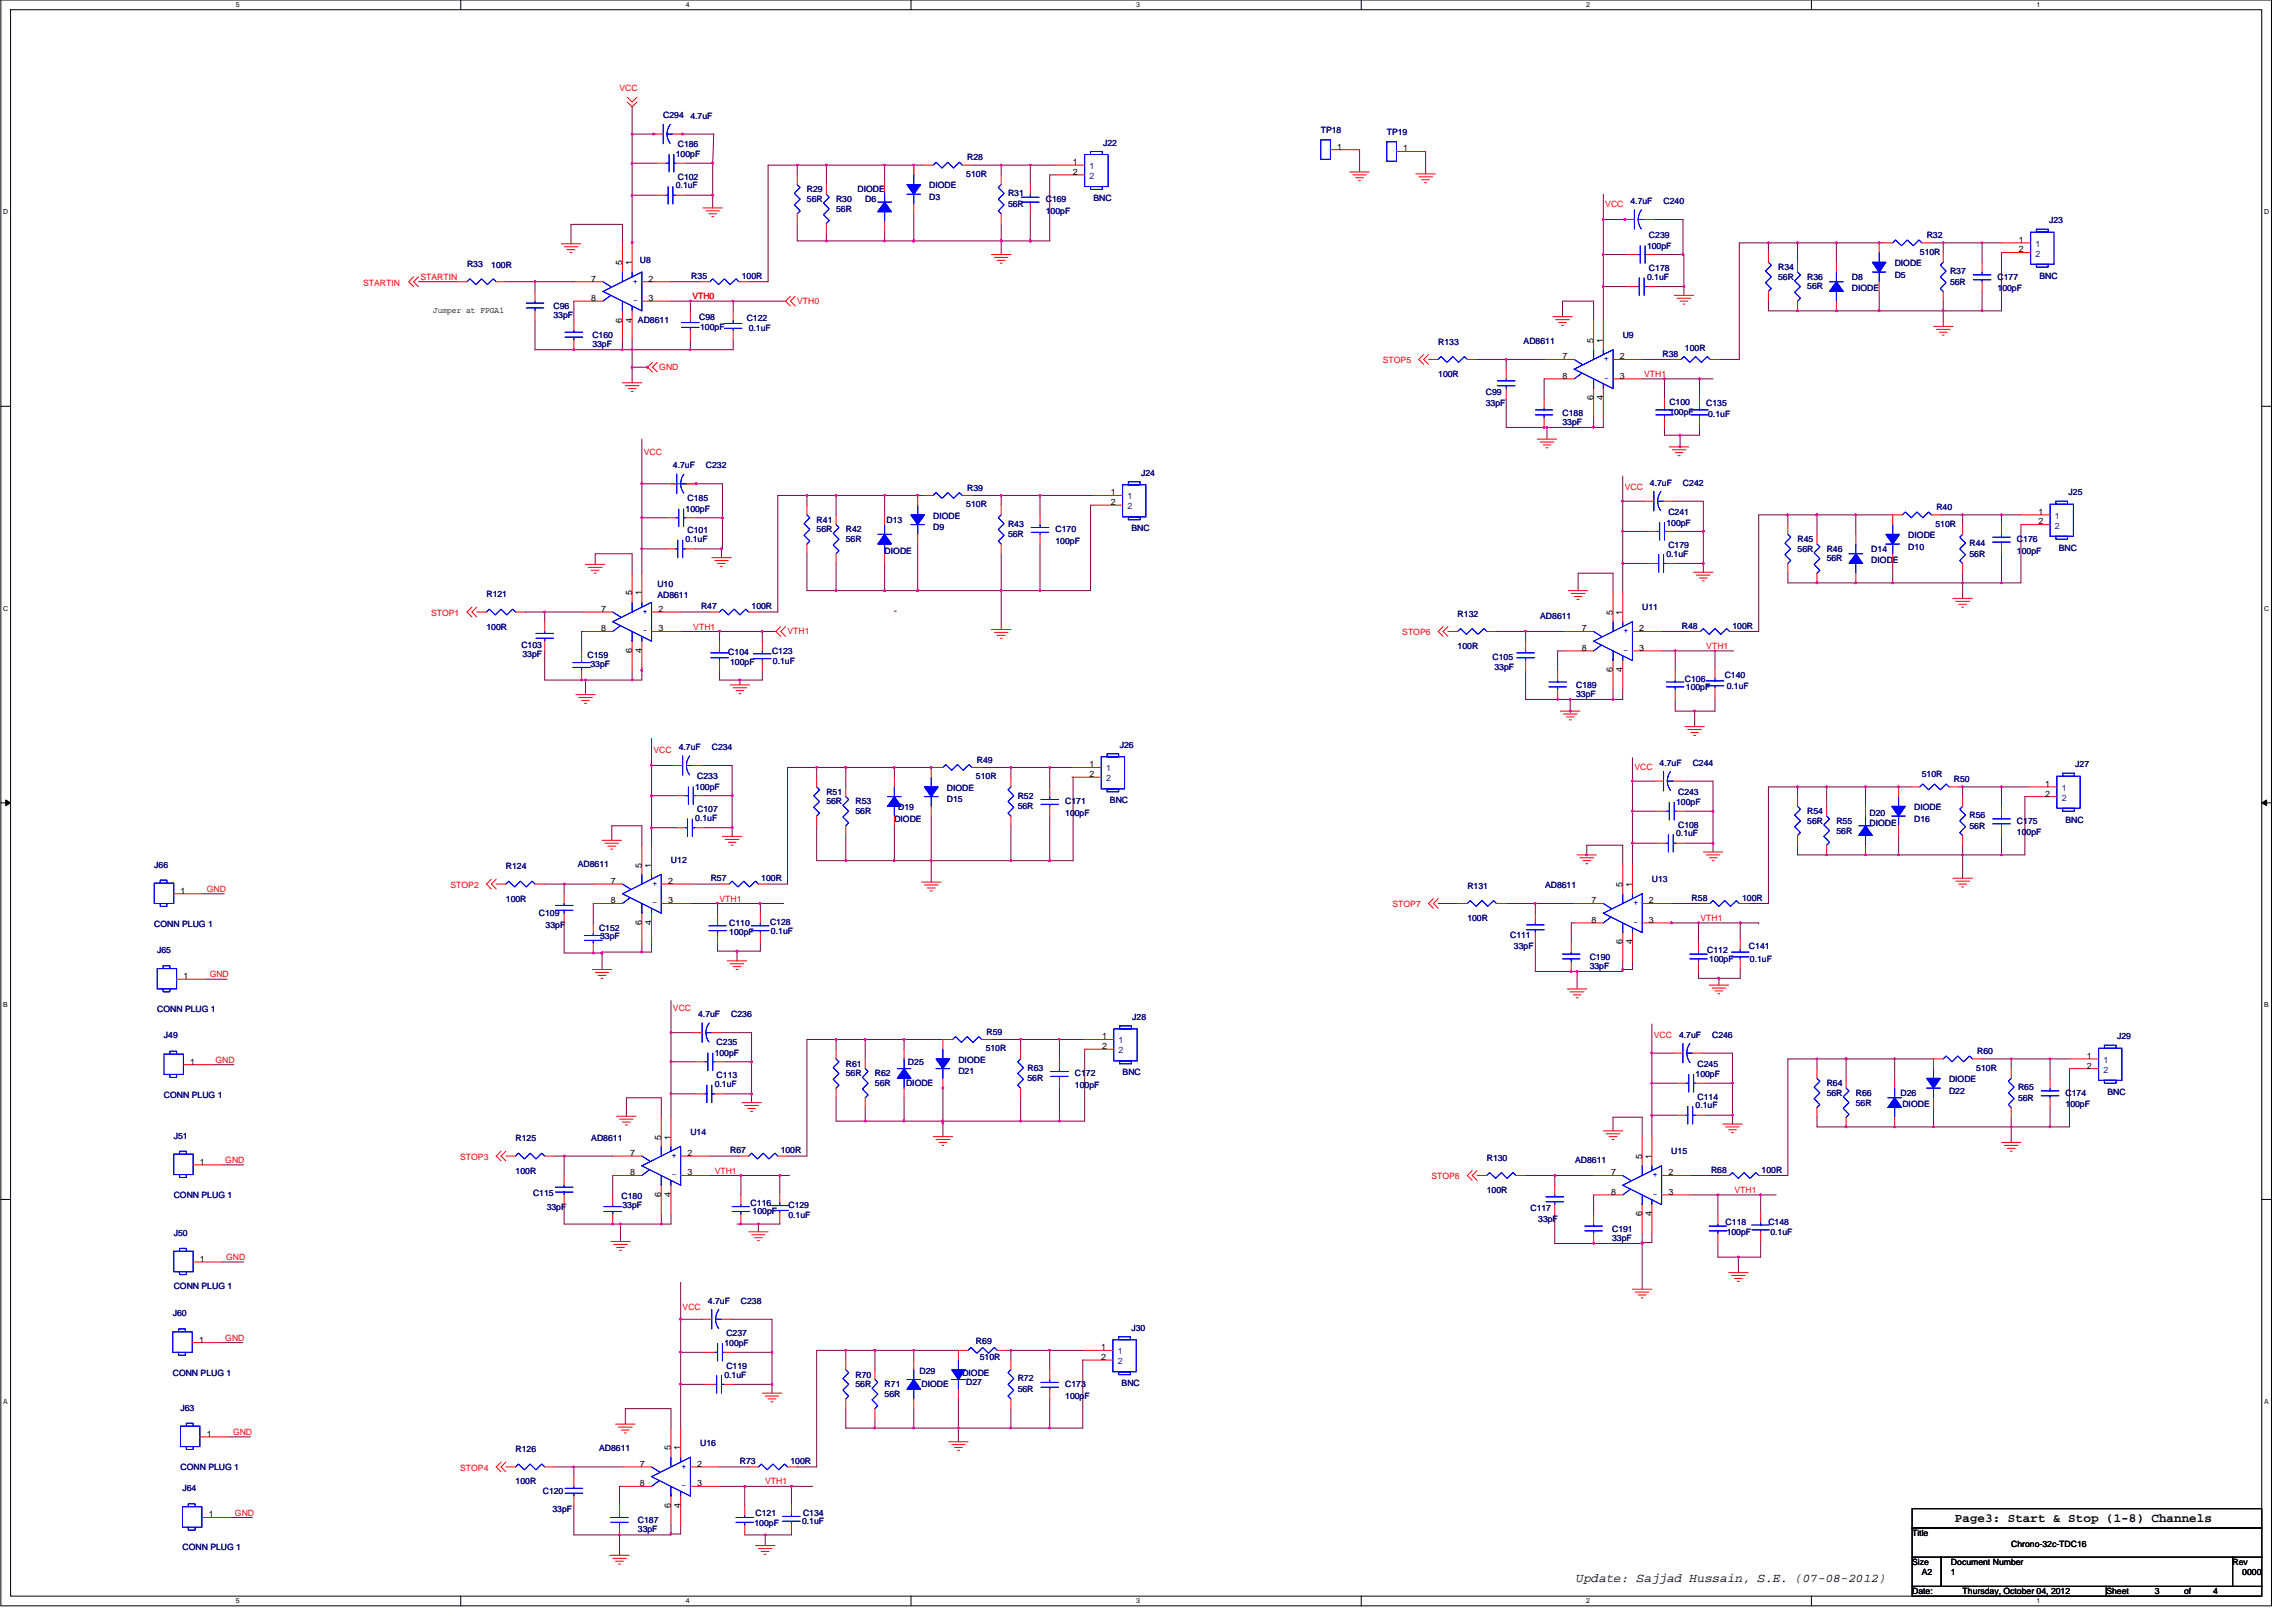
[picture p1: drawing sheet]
<svg xmlns="http://www.w3.org/2000/svg" width="420mm" height="297mm" viewBox="0 0 420 297" stroke-linecap="round" stroke-linejoin="round" font-family="sans-serif">
<defs><g id="words">
<g font-size="2.3">
<text x="357.9" y="278.6">Page3: Start &amp; Stop (1-8) Channels</text>
<text x="288.6" y="289.6">Update: Sajjad Hussain, S.E. (07-08-2012)</text>
</g>
<g font-size="1.6" fill="#f00">
<text x="113.4" y="16.7">VCC</text>
<text x="293.9" y="37.9">VCC</text>
<text x="66.5" y="52.3">STARTIN</text>
<text x="77" y="51.2">STARTIN</text>
<text x="126.8" y="54.8">VTH0</text>
<text x="146" y="55.6">VTH0</text>
<text x="120.7" y="67.7">GND</text>
<text x="253.2" y="66.5">STOP5</text>
<text x="301" y="69">VTH1</text>
<text x="117.9" y="83.2">VCC</text>
<text x="297.4" y="89.6">VCC</text>
<text x="78.9" y="112.7">STOP1</text>
<text x="126.9" y="115.2">VTH1</text>
<text x="144.2" y="116.1">VTH1</text>
<text x="256.7" y="116.3">STOP6</text>
<text x="312.4" y="118.8">VTH1</text>
<text x="119.6" y="137.8">VCC</text>
<text x="299.2" y="141">VCC</text>
<text x="37.9" y="163.2">GND</text>
<text x="82.5" y="162.5">STOP2</text>
<text x="131.7" y="165">VTH1</text>
<text x="254.9" y="166.1">STOP7</text>
<text x="311.3" y="168.6">VTH1</text>
<text x="38.4" y="178.9">GND</text>
<text x="123.2" y="185.1">VCC</text>
<text x="302.8" y="189.9">VCC</text>
<text x="39.5" y="194.5">GND</text>
<text x="41.2" y="212.8">GND</text>
<text x="84.3" y="212.3">STOP3</text>
<text x="130.8" y="214.8">VTH1</text>
<text x="262.1" y="215.8">STOP8</text>
<text x="317.5" y="218.3">VTH1</text>
<text x="41.4" y="230.6">GND</text>
<text x="125" y="239.8">VCC</text>
<text x="41.2" y="245.4">GND</text>
<text x="42.7" y="262.6">GND</text>
<text x="84.3" y="269.2">STOP4</text>
<text x="140.1" y="271.7">VTH1</text>
<text x="43" y="277.4">GND</text>
</g>
<g font-size="1.6" fill="#000080">
<text x="121.4" y="21.5">C294</text>
<text x="126.4" y="21.7">4.7uF</text>
<text x="123.7" y="28.8">100pF</text>
<text x="124.1" y="26.8">C186</text>
<text x="177.1" y="29.3">R28</text>
<text x="202" y="26.7">J22</text>
<text x="241.8" y="24.4">TP18</text>
<text x="253.9" y="24.7">TP19</text>
<text x="123.7" y="34.5">0.1uF</text>
<text x="124.1" y="32.9">C102</text>
<text x="147.7" y="35.2">R29</text>
<text x="157" y="35.2">DIODE</text>
<text x="170.1" y="34.5">DIODE</text>
<text x="176.9" y="32.4">510R</text>
<text x="184.5" y="35.9">R31</text>
<text x="147.7" y="37">56R</text>
<text x="153.1" y="37">R30</text>
<text x="153.1" y="38.8">56R</text>
<text x="158.4" y="37">D6</text>
<text x="170.1" y="36.6">D3</text>
<text x="184.5" y="37.9">56R</text>
<text x="191.5" y="37">C169</text>
<text x="191.5" y="39.1">100pF</text>
<text x="200.2" y="36.8">BNC</text>
<text x="298.5" y="37.3">4.7uF</text>
<text x="304.6" y="37.3">C240</text>
<text x="375.1" y="40.9">J23</text>
<text x="301.5" y="45.5">100pF</text>
<text x="301.9" y="43.6">C239</text>
<text x="351.5" y="46.6">510R</text>
<text x="352.7" y="43.6">R32</text>
<text x="85.5" y="48.9">R33</text>
<text x="89.9" y="49.1">100R</text>
<text x="117.1" y="48.2">U8</text>
<text x="126.6" y="51">R35</text>
<text x="135.8" y="51">100R</text>
<text x="301.5" y="51.2">0.1uF</text>
<text x="301.9" y="49.6">C178</text>
<text x="325.5" y="49.4">R34</text>
<text x="325.5" y="51.2">56R</text>
<text x="330.9" y="51.2">R36</text>
<text x="330.9" y="53">56R</text>
<text x="339" y="51.2">D8</text>
<text x="339" y="53.3">DIODE</text>
<text x="346.9" y="50.8">D5</text>
<text x="346.9" y="48.7">DIODE</text>
<text x="357" y="50.1">R37</text>
<text x="357" y="52.1">56R</text>
<text x="365.7" y="51.2">C177</text>
<text x="365.7" y="53.3">100pF</text>
<text x="373.4" y="51">BNC</text>
<text x="101.3" y="56.5">C96</text>
<text x="101.3" y="58.1">33pF</text>
<text x="116.8" y="59.2">AD8611</text>
<text x="128" y="58.5">C98</text>
<text x="136.7" y="58.7">C122</text>
<text x="108.4" y="61.9">C160</text>
<text x="108.4" y="63.5">33pF</text>
<text x="128.2" y="60.5">100pF</text>
<text x="137.1" y="60.6">0.1uF</text>
<text x="263.3" y="63.1">R133</text>
<text x="278.9" y="62.9">AD8611</text>
<text x="297.1" y="61.9">U9</text>
<text x="304.4" y="65.3">R38</text>
<text x="308.5" y="64.2">100R</text>
<text x="263.3" y="69">100R</text>
<text x="272" y="72.4">C99</text>
<text x="272" y="74.3">33pF</text>
<text x="286.1" y="76.1">C188</text>
<text x="286.1" y="77.7">33pF</text>
<text x="305.6" y="74.1">C100</text>
<text x="305.6" y="75.9">100pF</text>
<text x="312.4" y="74.3">C135</text>
<text x="312.7" y="76.3">0.1uF</text>
<text x="123.2" y="85.7">4.7uF</text>
<text x="129.2" y="85.7">C232</text>
<text x="177.1" y="89.8">R39</text>
<text x="208.9" y="87.1">J24</text>
<text x="302.1" y="88.9">4.7uF</text>
<text x="308.1" y="88.9">C242</text>
<text x="125.5" y="93.7">100pF</text>
<text x="125.9" y="91.7">C185</text>
<text x="149.5" y="95.7">R41</text>
<text x="162.3" y="95.7">D13</text>
<text x="170.8" y="94.9">DIODE</text>
<text x="176.9" y="92.8">510R</text>
<text x="305.4" y="94.2">C241</text>
<text x="354.5" y="93.3">R40</text>
<text x="378.7" y="90.7">J25</text>
<text x="125.5" y="99.2">0.1uF</text>
<text x="125.9" y="97.6">C101</text>
<text x="149.5" y="97.4">56R</text>
<text x="154.8" y="97.4">R42</text>
<text x="154.8" y="99.2">56R</text>
<text x="162" y="101.3">DIODE</text>
<text x="170.8" y="97.1">D9</text>
<text x="184.5" y="96.4">R43</text>
<text x="184.5" y="98.3">56R</text>
<text x="193.2" y="97.4">C170</text>
<text x="193.2" y="99.6">100pF</text>
<text x="207.1" y="97.3">BNC</text>
<text x="305.1" y="96.2">100pF</text>
<text x="305.1" y="101.9">0.1uF</text>
<text x="305.4" y="100.3">C179</text>
<text x="329.1" y="99.2">R45</text>
<text x="329.1" y="101">56R</text>
<text x="334.4" y="101">R46</text>
<text x="342.6" y="101">D14</text>
<text x="349.4" y="100.6">D10</text>
<text x="349.4" y="98.5">DIODE</text>
<text x="354.3" y="96.4">510R</text>
<text x="360.6" y="99.9">R44</text>
<text x="360.6" y="101.9">56R</text>
<text x="369.3" y="99.2">C176</text>
<text x="369.3" y="101.3">100pF</text>
<text x="376.9" y="100.8">BNC</text>
<text x="120.3" y="107.4">U10</text>
<text x="334.4" y="102.8">56R</text>
<text x="342.6" y="103.1">DIODE</text>
<text x="89.1" y="109.3">R121</text>
<text x="120.3" y="109.5">AD8611</text>
<text x="128.3" y="111.5">R47</text>
<text x="137.6" y="111.5">100R</text>
<text x="266.9" y="112.9">R132</text>
<text x="282" y="113.3">AD8611</text>
<text x="300.6" y="111.7">U11</text>
<text x="89.1" y="115.2">100R</text>
<text x="95.5" y="118.6">C103</text>
<text x="133.3" y="119.8">C104</text>
<text x="141.3" y="119.7">C123</text>
<text x="266.9" y="118.8">100R</text>
<text x="307.9" y="115">R48</text>
<text x="317.2" y="115">100R</text>
<text x="95.6" y="120.2">33pF</text>
<text x="107.6" y="120.4">C159</text>
<text x="108.1" y="122.2">33pF</text>
<text x="133.7" y="121.8">100pF</text>
<text x="141.5" y="121.6">0.1uF</text>
<text x="273.3" y="120.7">C105</text>
<text x="273.6" y="122.7">33pF</text>
<text x="288.6" y="125.9">C189</text>
<text x="308.5" y="124.8">C106</text>
<text x="315.8" y="124.1">C140</text>
<text x="288.6" y="127.5">33pF</text>
<text x="308.6" y="126.2">100pF</text>
<text x="316.1" y="126">0.1uF</text>
<text x="124.3" y="137.3">4.7uF</text>
<text x="130.3" y="137.3">C234</text>
<text x="205" y="136.9">J26</text>
<text x="127.6" y="142.6">C233</text>
<text x="178.7" y="142.6">510R</text>
<text x="178.8" y="139.6">R49</text>
<text x="303.8" y="140.1">4.7uF</text>
<text x="309.9" y="140.1">C244</text>
<text x="351.8" y="142.2">510R</text>
<text x="357.7" y="143.1">R50</text>
<text x="379.9" y="140.5">J27</text>
<text x="127.3" y="144.5">100pF</text>
<text x="127.6" y="148.6">C107</text>
<text x="151.3" y="145.4">R51</text>
<text x="151.3" y="147.2">56R</text>
<text x="156.6" y="147.2">R53</text>
<text x="156.6" y="149">56R</text>
<text x="164.5" y="148.3">D19</text>
<text x="173.3" y="146.9">D15</text>
<text x="173.3" y="144.7">DIODE</text>
<text x="186.3" y="146.2">R52</text>
<text x="186.3" y="148.1">56R</text>
<text x="195" y="147.2">C171</text>
<text x="195" y="149.4">100pF</text>
<text x="203.2" y="147">BNC</text>
<text x="306.9" y="147.4">100pF</text>
<text x="307.2" y="145.4">C243</text>
<text x="330.9" y="149">R54</text>
<text x="342.3" y="149.4">D20</text>
<text x="350.4" y="148.3">DIODE</text>
<text x="360.6" y="149.7">R56</text>
<text x="127.3" y="150.2">0.1uF</text>
<text x="163.7" y="150.4">DIODE</text>
<text x="306.9" y="153.1">0.1uF</text>
<text x="307.2" y="151.5">C108</text>
<text x="330.9" y="150.8">56R</text>
<text x="336.2" y="150.8">R55</text>
<text x="336.2" y="152.5">56R</text>
<text x="342.3" y="151.1">DIODE</text>
<text x="350.4" y="150.4">D16</text>
<text x="360.6" y="151.7">56R</text>
<text x="369.3" y="150.8">C175</text>
<text x="369.3" y="152.9">100pF</text>
<text x="378.2" y="150.6">BNC</text>
<text x="28.2" y="158.8">J66</text>
<text x="92.6" y="159.1">R124</text>
<text x="105.8" y="158.6">AD8611</text>
<text x="122.8" y="157.9">U12</text>
<text x="130.1" y="161.3">R57</text>
<text x="139.4" y="161.3">100R</text>
<text x="302.4" y="161.4">U13</text>
<text x="92.6" y="165">100R</text>
<text x="98.7" y="167.7">C109</text>
<text x="268.6" y="162.7">R131</text>
<text x="282.9" y="162.5">AD8611</text>
<text x="309.7" y="164.8">R58</text>
<text x="318.9" y="164.8">100R</text>
<text x="28.2" y="169.6">CONN PLUG 1</text>
<text x="99.9" y="169.8">33pF</text>
<text x="109.7" y="170.3">C152</text>
<text x="109.9" y="171.9">33pF</text>
<text x="133.5" y="169.4">C110</text>
<text x="133.5" y="171">100pF</text>
<text x="141" y="169.3">C128</text>
<text x="141.1" y="170.9">0.1uF</text>
<text x="268.6" y="168.6">100R</text>
<text x="276.5" y="171.7">C111</text>
<text x="277.2" y="173.7">33pF</text>
<text x="320.2" y="173.7">C141</text>
<text x="28.8" y="174.4">J65</text>
<text x="291" y="175.7">C190</text>
<text x="291" y="177.3">33pF</text>
<text x="312.6" y="174.4">C112</text>
<text x="312.9" y="176">100pF</text>
<text x="320.4" y="176">0.1uF</text>
<text x="28.8" y="185.3">CONN PLUG 1</text>
<text x="30" y="190.1">J49</text>
<text x="127.8" y="186.2">4.7uF</text>
<text x="131.2" y="191.3">C235</text>
<text x="133.9" y="186.2">C236</text>
<text x="180.6" y="189.4">R59</text>
<text x="207.3" y="186.7">J28</text>
<text x="307.4" y="189.9">4.7uF</text>
<text x="313.4" y="189.9">C246</text>
<text x="387.6" y="190.2">J29</text>
<text x="130.8" y="193.3">100pF</text>
<text x="131.2" y="197.4">C113</text>
<text x="154.8" y="195.2">R61</text>
<text x="154.8" y="197">56R</text>
<text x="160.2" y="197">R62</text>
<text x="166.2" y="194.9">D25</text>
<text x="175.5" y="196.6">D21</text>
<text x="175.5" y="194.5">DIODE</text>
<text x="180.5" y="192.4">510R</text>
<text x="188.1" y="195.9">R63</text>
<text x="188.1" y="197.9">56R</text>
<text x="196.8" y="197">C172</text>
<text x="205.5" y="196.8">BNC</text>
<text x="310.4" y="197.2">100pF</text>
<text x="310.8" y="195.2">C245</text>
<text x="361.8" y="195.9">510R</text>
<text x="362" y="192.9">R60</text>
<text x="30" y="200.9">CONN PLUG 1</text>
<text x="130.8" y="198.9">0.1uF</text>
<text x="160.2" y="198.8">56R</text>
<text x="165.9" y="198.8">DIODE</text>
<text x="196.8" y="199.1">100pF</text>
<text x="310.4" y="202.9">0.1uF</text>
<text x="310.8" y="201.3">C114</text>
<text x="334.4" y="198.8">R64</text>
<text x="334.4" y="200.6">56R</text>
<text x="339.8" y="200.6">R66</text>
<text x="339.8" y="202.3">56R</text>
<text x="347.9" y="200.6">D26</text>
<text x="348.3" y="202.7">DIODE</text>
<text x="356.8" y="200.2">D22</text>
<text x="356.8" y="198.1">DIODE</text>
<text x="369.5" y="199.5">R65</text>
<text x="369.5" y="201.4">56R</text>
<text x="378.2" y="200.6">C174</text>
<text x="378.2" y="202.7">100pF</text>
<text x="385.8" y="200.4">BNC</text>
<text x="31.8" y="208.4">J51</text>
<text x="94.4" y="208.9">R125</text>
<text x="108.3" y="208.9">AD8611</text>
<text x="126.4" y="207.7">U14</text>
<text x="94.4" y="214.8">100R</text>
<text x="133.7" y="211.1">R67</text>
<text x="142.9" y="211.1">100R</text>
<text x="272.2" y="212.5">R130</text>
<text x="288.4" y="212.8">AD8611</text>
<text x="306" y="211.2">U15</text>
<text x="313.3" y="214.6">R68</text>
<text x="322.5" y="214.6">100R</text>
<text x="31.8" y="219.2">CONN PLUG 1</text>
<text x="97.6" y="218.9">C115</text>
<text x="100.1" y="221.4">33pF</text>
<text x="113.8" y="219.4">C180</text>
<text x="113.9" y="221.2">33pF</text>
<text x="137.4" y="220.6">C116</text>
<text x="144.3" y="221.2">C129</text>
<text x="272.2" y="218.3">100R</text>
<text x="280.2" y="221.7">C117</text>
<text x="31.8" y="226.2">J50</text>
<text x="137.8" y="222.3">100pF</text>
<text x="144.3" y="222.9">0.1uF</text>
<text x="281.6" y="223.7">33pF</text>
<text x="295.1" y="225.4">C191</text>
<text x="295.1" y="227.1">33pF</text>
<text x="315.9" y="224.2">C118</text>
<text x="316.1" y="226">100pF</text>
<text x="323.8" y="224.2">C148</text>
<text x="324.1" y="226">0.1uF</text>
<text x="31.8" y="235.9">CONN PLUG 1</text>
<text x="129.6" y="238.6">4.7uF</text>
<text x="135.6" y="238.6">C238</text>
<text x="31.6" y="240.9">J60</text>
<text x="133" y="244.5">C237</text>
<text x="207.1" y="243.6">J30</text>
<text x="31.6" y="251.8">CONN PLUG 1</text>
<text x="132.6" y="246.4">100pF</text>
<text x="133" y="250.5">C119</text>
<text x="168.3" y="251.4">D29</text>
<text x="176.2" y="251.8">DIODE</text>
<text x="178.7" y="246.1">R69</text>
<text x="179.4" y="248.9">510R</text>
<text x="132.6" y="252.1">0.1uF</text>
<text x="156.6" y="252.1">R70</text>
<text x="156.6" y="253.9">56R</text>
<text x="162" y="253.9">R71</text>
<text x="162" y="255.7">56R</text>
<text x="168.7" y="253.9">DIODE</text>
<text x="176.9" y="253.5">D27</text>
<text x="186.3" y="252.8">R72</text>
<text x="186.3" y="254.8">56R</text>
<text x="195" y="253.9">C173</text>
<text x="195" y="256">100pF</text>
<text x="205.3" y="253.7">BNC</text>
<text x="33.1" y="258.2">J63</text>
<text x="33.1" y="269">CONN PLUG 1</text>
<text x="94.4" y="265.8">R126</text>
<text x="109.7" y="265.6">AD8611</text>
<text x="128.2" y="264.6">U16</text>
<text x="135.5" y="267.9">R73</text>
<text x="144.7" y="267.9">100R</text>
<text x="33.4" y="272.9">J64</text>
<text x="94.4" y="271.7">100R</text>
<text x="99.4" y="273.5">C120</text>
<text x="101.1" y="276.6">33pF</text>
<text x="116.8" y="278.8">C187</text>
<text x="116.8" y="280.4">33pF</text>
<text x="138.1" y="279.3">100pF</text>
<text x="138.3" y="277.5">C121</text>
<text x="146.8" y="279">0.1uF</text>
<text x="147" y="277.4">C134</text>
<text x="33.4" y="283.8">CONN PLUG 1</text>
</g>
<g font-size="1.6">
<text x="244.8" y="27.4">1</text>
<text x="256.9" y="27.7">1</text>
<text x="196.4" y="30.2">1</text>
<text x="196.4" y="32">2</text>
<text x="369.6" y="44.4">1</text>
<text x="369.6" y="46.2">2</text>
<text x="108.3" y="51.5">7</text>
<text x="113.9" y="48.5" transform="rotate(-90 113.9 48.5)">5</text>
<text x="115.7" y="48.5" transform="rotate(-90 115.7 48.5)">1</text>
<text x="118.8" y="51.5">2</text>
<text x="79.3" y="57.3">Jumper at FPGA1</text>
<text x="108.3" y="55.1">8</text>
<text x="113.9" y="59.1" transform="rotate(-90 113.9 59.1)">6</text>
<text x="115.7" y="59.1" transform="rotate(-90 115.7 59.1)">4</text>
<text x="118.8" y="55.1">3</text>
<text x="286.1" y="65.8">7</text>
<text x="291.7" y="62.8" transform="rotate(-90 291.7 62.8)">5</text>
<text x="293.5" y="62.8" transform="rotate(-90 293.5 62.8)">1</text>
<text x="296.6" y="65.8">2</text>
<text x="286.1" y="69.3">8</text>
<text x="296.6" y="69.3">3</text>
<text x="291.7" y="73.3" transform="rotate(-90 291.7 73.3)">6</text>
<text x="293.5" y="73.3" transform="rotate(-90 293.5 73.3)">4</text>
<text x="203.4" y="90.7">1</text>
<text x="203.4" y="92.4">2</text>
<text x="373.2" y="94.2">1</text>
<text x="373.2" y="96">2</text>
<text x="110" y="112">7</text>
<text x="115.7" y="109" transform="rotate(-90 115.7 109)">5</text>
<text x="117.5" y="109" transform="rotate(-90 117.5 109)">1</text>
<text x="120.5" y="112">2</text>
<text x="295.3" y="112.5" transform="rotate(-90 295.3 112.5)">5</text>
<text x="297.1" y="112.5" transform="rotate(-90 297.1 112.5)">1</text>
<text x="110" y="115.5">8</text>
<text x="115.7" y="119.5" transform="rotate(-90 115.7 119.5)">6</text>
<text x="117.5" y="119.5" transform="rotate(-90 117.5 119.5)">4</text>
<text x="120.5" y="115.5">3</text>
<text x="289.6" y="115.5">7</text>
<text x="289.6" y="119.1">8</text>
<text x="300.1" y="115.5">2</text>
<text x="300.1" y="119.1">3</text>
<text x="295.3" y="123.1" transform="rotate(-90 295.3 123.1)">6</text>
<text x="297.1" y="123.1" transform="rotate(-90 297.1 123.1)">4</text>
<text x="199.5" y="140.4">1</text>
<text x="199.5" y="142.2">2</text>
<text x="374.4" y="144">1</text>
<text x="374.4" y="145.8">2</text>
<text x="111.8" y="161.8">7</text>
<text x="117.5" y="158.8" transform="rotate(-90 117.5 158.8)">5</text>
<text x="119.3" y="158.8" transform="rotate(-90 119.3 158.8)">1</text>
<text x="122.3" y="161.8">2</text>
<text x="33.1" y="163.6">1</text>
<text x="111.8" y="165.3">8</text>
<text x="122.3" y="165.3">3</text>
<text x="291.4" y="165.3">7</text>
<text x="297.1" y="162.3" transform="rotate(-90 297.1 162.3)">5</text>
<text x="298.8" y="162.3" transform="rotate(-90 298.8 162.3)">1</text>
<text x="301.9" y="165.3">2</text>
<text x="117.5" y="169.3" transform="rotate(-90 117.5 169.3)">6</text>
<text x="119.3" y="169.3" transform="rotate(-90 119.3 169.3)">4</text>
<text x="291.4" y="168.9">8</text>
<text x="297.1" y="172.8" transform="rotate(-90 297.1 172.8)">6</text>
<text x="298.8" y="172.8" transform="rotate(-90 298.8 172.8)">4</text>
<text x="301.9" y="168.9">3</text>
<text x="33.6" y="179.2">1</text>
<text x="201.8" y="190.2">1</text>
<text x="34.8" y="194.8">1</text>
<text x="201.8" y="192">2</text>
<text x="382.1" y="193.8">1</text>
<text x="382.1" y="195.6">2</text>
<text x="121" y="208.6" transform="rotate(-90 121 208.6)">5</text>
<text x="122.8" y="208.6" transform="rotate(-90 122.8 208.6)">1</text>
<text x="36.6" y="213.2">1</text>
<text x="115.4" y="211.6">7</text>
<text x="115.4" y="215.1">8</text>
<text x="125.9" y="211.6">2</text>
<text x="125.9" y="215.1">3</text>
<text x="294.9" y="215.1">7</text>
<text x="300.6" y="212.1" transform="rotate(-90 300.6 212.1)">5</text>
<text x="302.4" y="212.1" transform="rotate(-90 302.4 212.1)">1</text>
<text x="305.4" y="215.1">2</text>
<text x="121" y="219.1" transform="rotate(-90 121 219.1)">6</text>
<text x="122.8" y="219.1" transform="rotate(-90 122.8 219.1)">4</text>
<text x="294.9" y="218.7">8</text>
<text x="305.4" y="218.7">3</text>
<text x="300.6" y="222.6" transform="rotate(-90 300.6 222.6)">6</text>
<text x="302.4" y="222.6" transform="rotate(-90 302.4 222.6)">4</text>
<text x="36.6" y="230.9">1</text>
<text x="36.4" y="245.7">1</text>
<text x="201.6" y="247.1">1</text>
<text x="201.6" y="248.9">2</text>
<text x="37.9" y="263">1</text>
<text x="117.1" y="268.5">7</text>
<text x="122.8" y="265.5" transform="rotate(-90 122.8 265.5)">5</text>
<text x="124.6" y="265.5" transform="rotate(-90 124.6 265.5)">1</text>
<text x="127.6" y="268.5">2</text>
<text x="117.1" y="272">8</text>
<text x="122.8" y="276" transform="rotate(-90 122.8 276)">6</text>
<text x="124.6" y="276" transform="rotate(-90 124.6 276)">4</text>
<text x="127.6" y="272">3</text>
<text x="38.2" y="277.7">1</text>
<text x="350.1" y="281.1">Title</text>
<text x="350.1" y="286.4">Size</text>
<text x="357.2" y="286.4">Document Number</text>
<text x="368.2" y="283.1">Chrono-32c-TDC16</text>
<text x="408.7" y="286.4">Rev</text>
<text x="350.1" y="291.8">Date:</text>
<text x="351.8" y="288.2">A2</text>
<text x="357.2" y="288.2">1</text>
<text x="359.3" y="291.8">Thursday, October 04, 2012</text>
<text x="385.6" y="291.8">Sheet</text>
<text x="394.5" y="291.8">3</text>
<text x="399.8" y="291.8">of</text>
<text x="405.2" y="291.8">4</text>
<text x="410.5" y="288.2">0000</text>
</g>
<g font-size="1.6" fill="#004080">
<text x="199.5" y="30.9">1</text>
<text x="199.5" y="32.7">2</text>
<text x="372.6" y="45.2">1</text>
<text x="372.6" y="46.9">2</text>
<text x="206.4" y="91.4">1</text>
<text x="206.4" y="93.2">2</text>
<text x="376.2" y="95">1</text>
<text x="376.2" y="96.7">2</text>
<text x="202.5" y="141.2">1</text>
<text x="202.5" y="143">2</text>
<text x="377.5" y="144.7">1</text>
<text x="377.5" y="146.5">2</text>
<text x="204.8" y="191">1</text>
<text x="204.8" y="192.7">2</text>
<text x="385.1" y="194.5">1</text>
<text x="385.1" y="196.3">2</text>
<text x="204.6" y="247.9">1</text>
<text x="204.6" y="249.6">2</text>
</g>
<g font-size="1.6" fill="#00f">
<text x="115.9" y="51.9">+</text>
<text x="115.9" y="55.5">-</text>
<text x="293.7" y="69.7">-</text>
<text x="293.7" y="66.1">+</text>
<text x="117.7" y="112.4">+</text>
<text x="117.7" y="115.9">-</text>
<text x="297.3" y="119.5">-</text>
<text x="297.3" y="115.9">+</text>
<text x="119.5" y="165.7">-</text>
<text x="119.5" y="162.2">+</text>
<text x="299" y="165.7">+</text>
<text x="299" y="169.3">-</text>
<text x="123" y="215.5">-</text>
<text x="123" y="211.9">+</text>
<text x="302.6" y="215.5">+</text>
<text x="302.6" y="219.1">-</text>
<text x="124.8" y="268.8">+</text>
<text x="124.8" y="272.4">-</text>
</g>
<g font-size="1.3">
<text x="43.1" y="1.3">5</text>
<text x="125.6" y="1.3">4</text>
<text x="208" y="1.3">3</text>
<text x="290.4" y="1.3">2</text>
<text x="372.8" y="1.3">1</text>
<text x=".6" y="39.2">D</text>
<text x="414.5" y="39.2">D</text>
<text x=".6" y="111.8">C</text>
<text x="414.5" y="111.8">C</text>
<text x=".6" y="184.4">B</text>
<text x="414.5" y="184.4">B</text>
<text x=".6" y="256.9">A</text>
<text x="414.5" y="256.9">A</text>
<text x="43.1" y="293.5">5</text>
<text x="125.6" y="293.5">4</text>
<text x="208" y="293.5">3</text>
<text x="290.4" y="293.5">2</text>
<text x="372.8" y="293.5">1</text>
</g>
</g></defs>
<path d="M.2 0h415.7v293.9h-415.7zM1.9 1.8h412.2v290.3h-412.2z" fill="none" stroke="#000" stroke-width=".18"/>
<g fill="#fff">
<path d="M43.1 .2h.7v1.4h-.7z"/>
<path d="M43.1 292.3h.7v1.4h-.7z"/>
</g>
<path d="M84.4 0v1.8M84.4 292.1v1.8" fill="none" stroke="#000" stroke-width=".18"/>
<g fill="#fff">
<path d="M125.6 .2h.7v1.4h-.7z"/>
<path d="M125.6 292.3h.7v1.4h-.7z"/>
</g>
<path d="M166.8 0v1.8M166.8 292.1v1.8" fill="none" stroke="#000" stroke-width=".18"/>
<g fill="#fff">
<path d="M208 .2h.7v1.4h-.7z"/>
<path d="M208 292.3h.7v1.4h-.7z"/>
</g>
<path d="M249.2 0v1.8M249.2 292.1v1.8" fill="none" stroke="#000" stroke-width=".18"/>
<g fill="#fff">
<path d="M290.4 .2h.7v1.4h-.7z"/>
<path d="M290.4 292.3h.7v1.4h-.7z"/>
</g>
<path d="M331.6 0v1.8M331.6 292.1v1.8" fill="none" stroke="#000" stroke-width=".18"/>
<g fill="#fff">
<path d="M372.8 .2h.7v1.4h-.7z"/>
<path d="M372.8 292.3h.7v1.4h-.7z"/>
<path d="M.6 38.1h.9v1.4h-.9z"/>
<path d="M414.5 38.1h.9v1.4h-.9z"/>
<path d="M.6 110.6h.9v1.5h-.9z"/>
<path d="M414.5 110.6h.9v1.5h-.9z"/>
</g>
<path d="M.2 74.4h1.7M414.1 74.4h1.8" fill="none" stroke="#000" stroke-width=".18"/>
<g fill="#fff">
<path d="M.6 183.2h.8v1.4h-.8z"/>
<path d="M414.5 183.2h.9v1.4h-.9z"/>
</g>
<path d="M.2 146.9h1.7M414.1 146.9h1.8" fill="none" stroke="#000" stroke-width=".18"/>
<path d="M1 146.4l.9 .5-.9 .5zM414.1 146.9l.9-.5v1z" fill="#000" stroke="#000" stroke-width=".18"/>
<g fill="#fff">
<path d="M.6 255.8h.8v1.4h-.8z"/>
<path d="M414.5 255.8h.9v1.4h-.9z"/>
</g>
<path d="M.2 219.5h1.7M414.1 219.5h1.8M350.1 276.1h64v3.6h-64zM350.1 279.7h64v5.3h-64zM350.1 285h5.3v5.3h-5.3zM350.1 290.3h35.5v1.8h-35.5zM355.4 285h53.3v5.3h-53.3zM385.6 290.3h28.5v1.8h-28.5zM408.7 285h5.4v5.3h-5.4z" fill="none" stroke="#000" stroke-width=".18"/>
<g fill="none" stroke="#800040" stroke-width=".18">
<path d="M115.7 19.6v4.9M115.7 35.7v8.7l.2-.1M115.7 29.9v5.8M115.7 24.5v5.4M115.7 35.7h4.5M115.7 29.9h4.5M115.7 24.5h4.3M124.8 24.5h5.9l-.2 5.4M125.5 35.7h5M125.5 29.9h5M130.5 29.9v5.8M130.5 35.7v2.4"/>
<path d="M146 30.2h5.3M146 30.2v1.8M146 30.2h-5.4v21.4h-3.5M151.3 30.2h10.7M151.3 30.2v3.6M162 30.2h5.3M162 30.2v3.2M167.3 39.1v5M167.3 30.2v2.2M167.3 30.2h1.8M178 30.2h5.3M183.3 30.2h5.3"/>
<path d="M183.3 30.2v1.8M188.6 39.1v5M193.2 30.2h-4.6v3.6M193.2 32h-1v12.1h-3.6M248.9 27.4v4.1M261 27.7v4.1M293.5 35.6v4.6M76.6 51.6h7.1M92.6 51.6h5.3M97.9 51.6v1.7M97.9 58.7v5.3h16.1M97.9 51.6h7.2"/>
<path d="M105.1 55.1v3.6M114 44.4v-3.3h-9.5v3.5M122.8 55.1h3.6M122.8 51.6h5.4M126.4 55.1v1.8M126.4 55.1h7.8M134.2 55.1h9.6M134.2 55.1v1.8M146 40.9v3.2h5.3M151.3 44.1h10.7M151.3 42.7v1.4M162 44.1h5.3"/>
<path d="M162 42.3v1.8M167.3 44.1h16M183.3 44.1h5.3M183.3 44.1v2.5M183.3 40.9v3.2M286.1 58v-2.9h5.7v3.6M293.5 52.5v6.2M293.5 46.6v5.9M293.5 40.2v6.4M293.5 46.6h4.5M293.5 52.5h4.5M293.5 40.2h4.3"/>
<path d="M302.8 40.2h5.3v6.4M303.3 52.5h5M303.3 46.6h4.8M308.1 46.6h.2v5.9M308.3 52.5v1.6M323.8 55.1v1.8h20.2M323.8 44.5h-5.4v21.3h-3.5M323.8 44.4h5.3M323.8 44.5v1.7M329.1 44.4h7.1M329.1 44.5v3.5M336.2 44.5v3.5"/>
<path d="M336.2 44.4l8.5 .1M344 56.9h11.8M344 53.3v3.6M353.6 44.4h2.2M355.8 44.4v1.8M355.8 56.9v2.8M355.8 55.1v1.8M355.8 44.5h7.1v3.5M355.8 56.9h7.1M362.9 44.5h3.5M362.9 53.3v3.6M366.4 46.2v10.7h-3.5"/>
<path d="M114 62.2v1.8M114 64h1.7M115.7 64v3.2M115.7 67.2h3.1M115.7 64h10.7M115.7 67.2v2.9M115.7 62.2v1.8M126.4 62.2v1.8M134.2 62.2v1.8h-7.8M270.4 65.8h5.3M275.7 65.8h7.2M275.7 65.8v1.8"/>
<path d="M275.7 72.9v5.3h7.5v2.2M282.9 69.3h-.2v3.6M283.2 78.2h8.6M291.8 76.5v1.7M293.5 76.5v1.7h-1.7M300.6 65.8h5.4M300.6 69.3h4.1M304.7 69.3h6.4M304.7 69.3v3.6M304.7 78.2v1.5h2.9v2.1M311.1 69.3v3.4M311.1 78.1v1.6h-3.5"/>
<path d="M311.1 69.3h2.5M117.5 94.8v5.7M117.5 94.8h4.5M117.5 88.5h4.6M117.5 88.5v6.3M117.5 80.4v8.1M122.7 88.5h9.6v6.3M127.3 94.8h5M132.3 94.8v5.7h-.2M147.7 90.7h5.4M147.7 90.7h-5.3v21.3h-3.6M147.7 90.7v1.8"/>
<path d="M153.1 90.7h8.9M153.1 90.7v3.5M162 90.7v3.5M168 99.6v8.5M169.1 90.7h-7.1M178 90.7h5.3M183.3 90.7v1.8M183.3 90.7h7.1M190.4 90.7h9.8M190.4 90.7v3.5M190.4 99.6v8.5h-7.1M200.2 92.5h-.5v15.6h-9.3"/>
<path d="M297.1 87.1v4.6M297.1 97.3v5.8M297.1 91.7v5.6M297.1 97.3h4.4M297.1 91.7h3.9M306.3 91.7h5.5v5.6M306.9 97.3h4.9M307.4 81.8h.2M307.6 81.8h.3M311.8 97.3v5.8M327.3 94.2h5.3M327.3 94.2h-5.3v21.4h-3.6"/>
<path d="M327.3 94.2v1.8M332.6 94.2v3.6M332.6 94.2h7.2M339.8 94.2v3.6M339.8 94.2h6.7M355.4 94.2h3.9M359.3 94.2v1.8M359.3 94.2h7.1v1.8M366.4 94.2h3.6M370 96v10.7h-3.6M96.2 112h3.5M99.7 112v1.8"/>
<path d="M99.7 119.1v5.4h7.5M99.7 112h7.1M106.8 115.6h-.3v3.5M109 103.3v-2h6.7v3.6M117.5 100.5h4.5M117.5 100.5v4.4M124.6 112h5.4M124.6 115.6h7.1M127.3 100.5h4.8v1.6M131.7 115.6v1.7M131.7 115.6h7.9M139.6 115.6h2.4"/>
<path d="M139.6 115.6v1.7M147.7 101.3v6.8h5.4M153.1 103.1v5M153.1 108.1h8.9M162 108.1h6M162 103.1v5M163.7 111.8h.4M168 108.1h15.3M183.3 108.1v7.1M183.3 101.3v6.8M274 115.6h5.3M279.3 115.6h7.1"/>
<path d="M279.3 115.6v1.7M286.4 119.1h-1.2v3.6M288.9 108.1v-3.2h6.4v3.6M297.1 103.1v5.4M297.1 103.1h4.4M304.2 119.1h2.5M304.2 115.6h5.3M306.7 119.1v3.6M306.7 119.1h7.3M306.9 103.1h4.9M311.8 103.1v1.6M314 119.1v3.2"/>
<path d="M314 119.1h3.4M327.3 104.9v1.8h19.2M346.5 106.7h12.8M346.5 103.1v3.6M359.3 104.9v1.8M359.3 106.7v2.8M366.4 101.3v5.4h-7.1M107.2 124.5v2.6M107.2 124.5h8.5M115.7 122.7v1.8M117.5 122.2v2.3h-1.8M119.3 135.1v5"/>
<path d="M131.7 122.7v1.8h3.8M135.5 124.5v.8M139.6 122.7v1.8h-4.1M279.3 122.7v5.3h8.2M287.5 128v2.3M287.5 128h7.8M295.3 126.2v1.8M297.1 126.2v1.8h-1.8M298.9 138.7v4.3M306.7 128v2.2h3.5M310.2 130.2v2.8M314 127.7v2.5h-3.8"/>
<path d="M112 153.8v-2.7h5.5v3.6M119.3 145.6v5.9M119.3 140.1v5.5M119.3 151.5h4.4M119.3 145.6h4.4M119.3 140.1h3.9M119.3 151.5v3.2M128.5 140.1h5.5v5.5M129.1 151.5h4.9M129.1 145.6h4.9M134 145.6v5.9M134 151.5v1.6"/>
<path d="M149.5 140.5v1.7M149.5 140.5h5.3M149.5 140.5h-5.3v21.3h-3.6M149.5 151.1v6.4h5.3M154.8 157.5h8.9M154.8 140.5h8.9M154.8 152.9v4.6M154.8 140.5v3.5M163.7 151.1v6.4M163.7 140.5v1.7M163.7 140.5h7.1M163.7 157.5h6.8"/>
<path d="M170.5 157.5h14.6M170.5 157.5v3.9M170.5 149.4v8.1M179.7 140.5h5.4M185.1 140.5h7.1M185.1 151.1v6.4M185.1 157.5h7.1M185.1 140.5v1.7M192.2 140.5v3.5M192.2 140.5h4.1M192.2 149.4v8.1M196.3 142.2h.2v15.3h-4.3"/>
<path d="M290.5 156.6v-1.9h6.6v3.5M298.9 154.3v3.9M298.9 148.5h4.4M298.9 154.3h4.4M298.9 143h3.9M298.9 148.5v5.8M298.9 143v5.5M308.1 143h5.5v5.5M308.6 154.3h5M308.6 148.5h5M313.6 148.5v5.8M313.6 154.3v1.6"/>
<path d="M329.1 144v1.8M329.1 144h5.3M329.1 144h-5.3v21.4h-3.6M329.1 154.7v1.8h18.5M334.4 144h7.1M334.4 144v3.6M341.5 144h8.2M341.5 144v3.6M347.6 156.5h11.7M347.6 152.9v3.6M358.6 144h.7M359.3 156.5v4.2"/>
<path d="M359.3 144h7.1M359.3 144v1.8M359.3 154.7v1.8M366.4 152.9v3.6h-7.1M371.2 145.8h-.5v10.7h-4.3M371.2 144h-4.8v3.6M37.1 163.6h4M37.7 179.2h3.9M99.7 161.8h3.6M103.3 161.8h5.3M103.3 161.8v1.8M103.3 168.9v5.5h6.9"/>
<path d="M108.6 165.4v3.7M110.2 174.4v3M117.5 174.2h-7.3v.2M117.5 172.5v1.7M119.3 172.5v1.7h-1.8M126.4 161.8h5.3M126.4 165.4h5M131.4 165.4v1.9M131.4 172.6v1.5h3.5M131.4 165.4h7.8M134.9 174.1v1.8M139.2 165.4v1.7"/>
<path d="M139.2 165.4h4.3M139.2 172.5v1.6h-4.3M263.3 165.4h3.6M275.7 165.4h5.4M281.1 165.4h7.1M281.1 165.4v1.7M281.1 172.5v5.3h7.6v3.2M288.2 168.9h-.5v3.6M297.1 177.4v.4h-8.4M298.9 176v1.4h-1.8v-1.4M306 165.4h5.3M310.9 168.9h-5.1"/>
<path d="M310.9 168.9v3.6M310.9 177.8v1.2h3.8M310.9 168.9h7.7v3M314.7 179v1.3M318.6 168.9h3.4v.2M318.6 177.3v1.7h-3.9M38.9 194.9h3.9M122.8 189v5.3M122.8 183.1v5.9M122.8 194.3v5.9M122.8 194.3h4.5M122.8 189h4"/>
<path d="M132.1 189h5.5v5.3M132.6 194.3h5M137.6 194.3v5.9M153.1 190.2h-5.4v21.4h-3.5M153.1 190.2v1.8M153.1 190.2h5.3M158.4 190.2v3.6M158.4 190.2h7.1M165.5 190.2v1.8M165.5 190.2h7.1M172.6 199v6.2M181.5 190.2h5.3"/>
<path d="M186.8 190.2h7.2M186.8 190.2v1.8M194 199.1v6.1M198.6 190.2h-4.6v3.6M198.6 192v13.2h-4.6M302.4 187.4v5.3M302.4 198.2v5.9M302.4 192.7v5.5M302.4 198.2h4.5M302.4 192.7h3.9M311.7 192.7h5.5v5.5M312.2 198.2h5"/>
<path d="M317.2 198.2v5.9M332.6 193.8h5.4M332.6 193.8v1.8M332.6 193.8h-5.3v21.3h-3.5M338 193.8h8.9M338 193.8v3.6M346.9 193.8h7.1M346.9 193.8v3.6M362.9 193.8h5.3M368.2 193.8h7.1v3.6M368.2 193.8v1.8M375.3 193.8h3.6"/>
<path d="M378.9 195.6v10.6h-3.6M40.7 213.2h3.9M101.5 211.6h1.8M103.3 211.6v3.5M103.3 211.6h8.9M112.2 215.1v3.6M114.7 204.3v-3.4h6.4v3.6M122.8 200.2v4.3M122.8 200.2h4.5M130 215.1h5.6M130 211.6h5.3M132.6 200.2h5"/>
<path d="M135.6 215.1v3.6M135.6 215.1h7.2M137.6 200.2v1.6M142.8 215.1v3.2M142.8 215.1h1.7M153.1 200.9v4.3h5.3M158.4 205.2h7.1M158.4 202.7v2.5M165.5 200.9v4.3M165.5 205.2h7.1M172.6 205.2v2.8M172.6 205.2h14.2"/>
<path d="M186.8 205.2h7.2M186.8 200.9v4.3M279.3 215.1h5.3M284.6 215.1v1.8M284.6 215.1h7.2M291.8 218.7v3.5M295.3 207v-2.5h5.3v3.5M302.4 204.1v3.9M302.4 204.1h4.5M309.5 215.1h5.4M309.5 218.7h5M312.2 204.1h5"/>
<path d="M314.5 218.7v3.5M314.5 218.7h7.8M317.2 204.1v1.6M322.3 218.7v3.2M322.3 218.7h2.9M332.6 204.5v1.7h21.4M354 202.7v3.5M354 206.2h14.2M368.2 206.2h7.1M368.2 206.2v2.9M368.2 204.5v1.7M375.3 202.7v3.5"/>
<path d="M40.7 231h3.9M103.3 220.5v3.5h10.3v3.2M113.6 224h7.5M121.1 222.2v1.8M122.8 222.3v1.7h-1.7M124.6 234.7v6.7h3.9M134.9 224h3.9v1.4M142.8 223.7v.3h-4M284.6 222.2v5.4h16M300.6 225.8v1.6h1.8v-1.6M300.6 227.6v8.3M300.6 227.4v.2"/>
<path d="M314.5 227.6v2.5h3.8M318.3 230.1v2.8M322.3 227.2v2.9h-4M40.5 245.7h3.9M124.6 253.4v8M124.6 241.4v6.1M124.6 247.5v5.9M124.6 247.5h4.5M124.6 253.4h4.5M133.9 241.4h7.4v6.1M134.4 253.4h6.9M134.4 247.5h6.9"/>
<path d="M141.3 247.5v5.9M141.3 253.4v1.6M154.8 248.9v-1.8h-5.3v21.4h-3.5M154.8 257.8v3.6h5.4M154.8 247.1h5.4M160.2 259.6v1.8M160.2 247.1v3.6M160.2 247.1h7.1M167.3 257.8v3.6M167.3 247.1v1.8M167.3 247.1h8.2M175.5 256v5.4"/>
<path d="M184.4 247.1h.7M185.1 247.1h7.1M185.1 247.1v1.8M185.1 257.8v3.6M192.2 247.1v3.6M192.2 247.1h6.2M192.2 256v5.4M198.4 248.9h-.2v12.5h-6M41.9 263h4M42.3 277.7h3.9M101.5 268.5h3.6M105.1 268.5v1.8"/>
<path d="M105.1 275.6v5.3h8.3v3.7M105.1 268.5h8.9M114 272h-.6v3.6M114.5 260.6v-2.8h8.3v3.6M122.8 279.1v1.7h1.8v-1.7M131.7 272h4.6M131.7 268.5h5.4M136.3 272h8.6M136.3 272v3.6M144.9 272v3.2M144.9 272h3.9M160.2 261.4h15.3"/>
<path d="M175.5 261.4v2.5M175.5 261.4h16.7M122.8 280.8v.1h-9.4M136.3 280.9h3.8v2M144.9 280.6v.3h-4.8"/>
</g>
<g fill="#f0f" stroke="#f0f" stroke-width=".18">
<path d="M332.5 94.1h.2v.2h-.2z" fill-rule="evenodd"/>
<path d="M327.2 94.1h.2v.2h-.2z" fill-rule="evenodd"/>
<path d="M295.2 127.9h.2v.2h-.2z" fill-rule="evenodd"/>
<path d="M329 44.3h.2v.2h-.2z" fill-rule="evenodd"/>
<path d="M337.9 193.7h.2v.2h-.2z" fill-rule="evenodd"/>
<path d="M291.6 78.1h.2v.2h-.2z" fill-rule="evenodd"/>
<path d="M305.8 168.8h.3v.2h-.3z" fill-rule="evenodd"/>
<path d="M311 69.2h.2v.2h-.2z" fill-rule="evenodd"/>
<path d="M304.6 69.2h.2v.2h-.2z" fill-rule="evenodd"/>
<path d="M332.5 94.1h.2v.2h-.2z" fill-rule="evenodd"/>
<path d="M288.6 177.7h.2v.2h-.2z" fill-rule="evenodd"/>
<path d="M275.6 65.7h.2v.2h-.2z" fill-rule="evenodd"/>
<path d="M346.7 193.7h.3v.2h-.3z" fill-rule="evenodd"/>
<path d="M117.4 100.3h.2v.3h-.2z" fill-rule="evenodd"/>
<path d="M99.6 111.9h.2v.2h-.2z" fill-rule="evenodd"/>
<path d="M152.9 90.6h.3v.2h-.3z" fill-rule="evenodd"/>
<path d="M147.6 90.6h.2v.2h-.2z" fill-rule="evenodd"/>
<path d="M167.9 90.6h.2v.2h-.2z" fill-rule="evenodd"/>
<path d="M119.2 151.3h.2v.3h-.2z" fill-rule="evenodd"/>
<path d="M186.7 205h.2v.3h-.2z" fill-rule="evenodd"/>
<path d="M184.9 140.3h.3v.3h-.3z" fill-rule="evenodd"/>
<path d="M154.7 140.3h.2v.3h-.2z" fill-rule="evenodd"/>
<path d="M149.4 140.3h.2v.3h-.2z" fill-rule="evenodd"/>
<path d="M139.1 165.2h.2v.2h-.2z" fill-rule="evenodd"/>
<path d="M170.4 140.3h.2v.3h-.2z" fill-rule="evenodd"/>
<path d="M193.8 190.1h.3v.2h-.3z" fill-rule="evenodd"/>
<path d="M186.7 190.1h.2v.2h-.2z" fill-rule="evenodd"/>
<path d="M158.3 190.1h.2v.2h-.2z" fill-rule="evenodd"/>
<path d="M152.9 190.1h.3v.2h-.3z" fill-rule="evenodd"/>
<path d="M131.6 115.4h.2v.3h-.2z" fill-rule="evenodd"/>
<path d="M139.4 115.4h.3v.3h-.3z" fill-rule="evenodd"/>
<path d="M131.2 165.2h.3v.2h-.3z" fill-rule="evenodd"/>
<path d="M167.2 261.2h.2v.3h-.2z" fill-rule="evenodd"/>
<path d="M167.2 247h.2v.2h-.2z" fill-rule="evenodd"/>
<path d="M135.5 215h.2v.2h-.2z" fill-rule="evenodd"/>
<path d="M142.6 215h.3v.2h-.3z" fill-rule="evenodd"/>
<path d="M136.2 271.9h.3v.2h-.3z" fill-rule="evenodd"/>
<path d="M144.8 271.9h.2v.2h-.2z" fill-rule="evenodd"/>
<path d="M165.4 190.1h.2v.2h-.2z" fill-rule="evenodd"/>
<path d="M184.9 247h.3v.2h-.3z" fill-rule="evenodd"/>
<path d="M160.1 247h.2v.2h-.2z" fill-rule="evenodd"/>
<path d="M154.7 247h.2v.2h-.2z" fill-rule="evenodd"/>
<path d="M184.9 261.2h.3v.3h-.3z" fill-rule="evenodd"/>
<path d="M104.9 268.4h.3v.2h-.3z" fill-rule="evenodd"/>
<path d="M163.6 140.3h.2v.3h-.2z" fill-rule="evenodd"/>
<path d="M103.2 211.5h.2v.2h-.2z" fill-rule="evenodd"/>
<path d="M343.9 56.8h.2v.2h-.2z" fill-rule="evenodd"/>
<path d="M103.2 161.7h.2v.2h-.2z" fill-rule="evenodd"/>
<path d="M160.1 247h.2v.2h-.2z" fill-rule="evenodd"/>
<path d="M113.3 280.8h.2v.2h-.2z" fill-rule="evenodd"/>
<path d="M341.4 143.9h.2v.2h-.2z" fill-rule="evenodd"/>
<path d="M347.4 143.9h.3v.2h-.3z" fill-rule="evenodd"/>
<path d="M359.2 143.9h.2v.2h-.2z" fill-rule="evenodd"/>
<path d="M366.3 143.9h.2v.2h-.2z" fill-rule="evenodd"/>
<path d="M117.4 174.1h.2v.2h-.2z" fill-rule="evenodd"/>
<path d="M152.9 90.6h.3v.2h-.3z" fill-rule="evenodd"/>
<path d="M154.7 140.3h.2v.3h-.2z" fill-rule="evenodd"/>
<path d="M115.6 124.3h.2v.3h-.2z" fill-rule="evenodd"/>
<path d="M107.1 124.3h.2v.3h-.2z" fill-rule="evenodd"/>
<path d="M339.6 94.1h.3v.2h-.3z" fill-rule="evenodd"/>
<path d="M366.3 156.3h.2v.3h-.2z" fill-rule="evenodd"/>
<path d="M375.2 193.7h.2v.2h-.2z" fill-rule="evenodd"/>
<path d="M366.3 94.1h.2v.2h-.2z" fill-rule="evenodd"/>
<path d="M366.3 106.6h.2v.2h-.2z" fill-rule="evenodd"/>
<path d="M362.7 44.3h.3v.2h-.3z" fill-rule="evenodd"/>
<path d="M302.3 204h.2v.2h-.2z" fill-rule="evenodd"/>
<path d="M329 44.3h.2v.2h-.2z" fill-rule="evenodd"/>
<path d="M323.6 44.3h.2v.2h-.2z" fill-rule="evenodd"/>
<path d="M337.9 193.7h.2v.2h-.2z" fill-rule="evenodd"/>
<path d="M332.5 193.7h.2v.2h-.2z" fill-rule="evenodd"/>
<path d="M343.9 44.3h.2v.2h-.2z" fill-rule="evenodd"/>
<path d="M284.5 215h.2v.2h-.2z" fill-rule="evenodd"/>
<path d="M334.3 143.9h.2v.2h-.2z" fill-rule="evenodd"/>
<path d="M329 143.9h.2v.2h-.2z" fill-rule="evenodd"/>
<path d="M281 165.2h.2v.2h-.2z" fill-rule="evenodd"/>
<path d="M279.2 115.4h.2v.3h-.2z" fill-rule="evenodd"/>
<path d="M297 103h.2v.2h-.2z" fill-rule="evenodd"/>
<path d="M298.7 154.2h.3v.2h-.3z" fill-rule="evenodd"/>
<path d="M188.5 44h.2v.2h-.2z" fill-rule="evenodd"/>
<path d="M115.6 67.1h.2v.2h-.2z" fill-rule="evenodd"/>
<path d="M151.2 30.1h.2v.2h-.2z" fill-rule="evenodd"/>
<path d="M145.8 30.1h.2v.2h-.2z" fill-rule="evenodd"/>
<path d="M126.3 55h.2v.2h-.2z" fill-rule="evenodd"/>
<path d="M134.1 55h.2v.2h-.2z" fill-rule="evenodd"/>
<path d="M183.2 30.1h.2v.2h-.2z" fill-rule="evenodd"/>
<path d="M188.5 30.1h.2v.2h-.2z" fill-rule="evenodd"/>
<path d="M97.8 51.4h.2v.3h-.2z" fill-rule="evenodd"/>
<path d="M113.8 63.9h.2v.2h-.2z" fill-rule="evenodd"/>
<path d="M104.9 63.9h.3v.2h-.3z" fill-rule="evenodd"/>
<path d="M117.4 94.6h.2v.3h-.2z" fill-rule="evenodd"/>
<path d="M115.6 44.3h.2v.2h-.2z" fill-rule="evenodd"/>
<path d="M115.6 35.6h.2v.2h-.2z" fill-rule="evenodd"/>
<path d="M122.7 200.1h.2v.2h-.2z" fill-rule="evenodd"/>
<path d="M124.5 253.2h.2v.3h-.2z" fill-rule="evenodd"/>
<path d="M192.1 247h.2v.2h-.2z" fill-rule="evenodd"/>
<path d="M192.1 261.2h.2v.3h-.2z" fill-rule="evenodd"/>
<path d="M193.8 205h.3v.3h-.3z" fill-rule="evenodd"/>
<path d="M192.1 140.3h.2v.3h-.2z" fill-rule="evenodd"/>
<path d="M190.3 90.6h.2v.2h-.2z" fill-rule="evenodd"/>
<path d="M183.2 90.6h.2v.2h-.2z" fill-rule="evenodd"/>
<path d="M190.3 108h.2v.2h-.2z" fill-rule="evenodd"/>
<path d="M183.2 108h.2v.2h-.2z" fill-rule="evenodd"/>
<path d="M293.4 52.3h.2v.2h-.2z" fill-rule="evenodd"/>
<path d="M368.1 193.7h.2v.2h-.2z" fill-rule="evenodd"/>
<path d="M375.2 206.1h.2v.2h-.2z" fill-rule="evenodd"/>
<path d="M368.1 206.1h.2v.2h-.2z" fill-rule="evenodd"/>
<path d="M359.2 156.3h.2v.3h-.2z" fill-rule="evenodd"/>
<path d="M359.2 94.1h.2v.2h-.2z" fill-rule="evenodd"/>
<path d="M359.2 106.6h.2v.2h-.2z" fill-rule="evenodd"/>
<path d="M355.6 44.3h.3v.2h-.3z" fill-rule="evenodd"/>
<path d="M362.7 56.8h.3v.2h-.3z" fill-rule="evenodd"/>
<path d="M355.6 56.8h.3v.2h-.3z" fill-rule="evenodd"/>
<path d="M167.2 30.1h.2v.2h-.2z" fill-rule="evenodd"/>
<path d="M108.5 174.3h.2v.2h-.2z" fill-rule="evenodd"/>
<path d="M112 223.9h.3v.2h-.3z" fill-rule="evenodd"/>
<path d="M282.5 78.1h.3v.2h-.3z" fill-rule="evenodd"/>
<path d="M285 127.9h.3v.2h-.3z" fill-rule="evenodd"/>
<path d="M287.5 177.7h.3v.2h-.3z" fill-rule="evenodd"/>
<path d="M290.4 156.3h.2v.3h-.2z" fill-rule="evenodd"/>
<path d="M300.5 227.5h.2v.2h-.2z" fill-rule="evenodd"/>
<path d="M291.6 227.5h.2v.2h-.2z" fill-rule="evenodd"/>
<path d="M300.5 227.3h.2v.2h-.2z" fill-rule="evenodd"/>
<path d="M106.4 124.3h.2v.3h-.2z" fill-rule="evenodd"/>
<path d="M131.9 100.3h.3v.3h-.3z" fill-rule="evenodd"/>
<path d="M119.2 145.5h.2v.2h-.2z" fill-rule="evenodd"/>
<path d="M119.2 140h.2v.2h-.2z" fill-rule="evenodd"/>
<path d="M122.7 188.9h.2v.2h-.2z" fill-rule="evenodd"/>
<path d="M122.7 194.2h.2v.2h-.2z" fill-rule="evenodd"/>
<path d="M141.2 253.2h.2v.3h-.2z" fill-rule="evenodd"/>
<path d="M124.5 247.4h.2v.2h-.2z" fill-rule="evenodd"/>
<path d="M124.5 241.3h.2v.3h-.2z" fill-rule="evenodd"/>
<path d="M308.2 52.3h.2v.2h-.2z" fill-rule="evenodd"/>
<path d="M293.4 46.4h.2v.3h-.2z" fill-rule="evenodd"/>
<path d="M293.4 40h.2v.3h-.2z" fill-rule="evenodd"/>
<path d="M311.7 103h.3v.2h-.3z" fill-rule="evenodd"/>
<path d="M297 97.1h.2v.3h-.2z" fill-rule="evenodd"/>
<path d="M297 91.6h.2v.3h-.2z" fill-rule="evenodd"/>
<path d="M313.5 148.3h.2v.3h-.2z" fill-rule="evenodd"/>
<path d="M298.7 148.3h.3v.3h-.3z" fill-rule="evenodd"/>
<path d="M298.7 142.8h.3v.3h-.3z" fill-rule="evenodd"/>
<path d="M317 198.1h.3v.2h-.3z" fill-rule="evenodd"/>
<path d="M302.3 198.1h.2v.2h-.2z" fill-rule="evenodd"/>
<path d="M302.3 192.6h.2v.2h-.2z" fill-rule="evenodd"/>
<path d="M115.6 29.7h.2v.3h-.2z" fill-rule="evenodd"/>
<path d="M115.6 24.4h.2v.2h-.2z" fill-rule="evenodd"/>
<path d="M126.3 63.9h.2v.2h-.2z" fill-rule="evenodd"/>
<path d="M135.3 124.3h.3v.3h-.3z" fill-rule="evenodd"/>
<path d="M138.7 223.9h.2v.2h-.2z" fill-rule="evenodd"/>
<path d="M135.5 223.9h.2v.2h-.2z" fill-rule="evenodd"/>
<path d="M139.9 280.8h.3v.2h-.3z" fill-rule="evenodd"/>
<path d="M307.4 81.7h.3v.2h-.3z" fill-rule="evenodd"/>
<path d="M313.8 119h.3v.2h-.3z" fill-rule="evenodd"/>
<path d="M306.5 119h.3v.2h-.3z" fill-rule="evenodd"/>
<path d="M318.5 168.8h.2v.2h-.2z" fill-rule="evenodd"/>
<path d="M310.8 168.8h.3v.2h-.3z" fill-rule="evenodd"/>
<path d="M322.2 218.6h.2v.2h-.2z" fill-rule="evenodd"/>
<path d="M117.4 122.6h.2v.2h-.2z" fill-rule="evenodd"/>
<path d="M120.9 223.9h.3v.2h-.3z" fill-rule="evenodd"/>
<path d="M113.5 223.9h.2v.2h-.2z" fill-rule="evenodd"/>
<path d="M122.7 280.6h.2v.2h-.2z" fill-rule="evenodd"/>
<path d="M283.1 78.1h.2v.2h-.2z" fill-rule="evenodd"/>
<path d="M287.4 127.9h.2v.2h-.2z" fill-rule="evenodd"/>
<path d="M297 177.3h.2v.3h-.2z" fill-rule="evenodd"/>
<path d="M151.2 30.1h.2v.2h-.2z" fill-rule="evenodd"/>
<path d="M161.8 30.1h.3v.2h-.3z" fill-rule="evenodd"/>
<path d="M188.5 44h.2v.2h-.2z" fill-rule="evenodd"/>
<path d="M183.2 44h.2v.2h-.2z" fill-rule="evenodd"/>
<path d="M167.2 44h.2v.2h-.2z" fill-rule="evenodd"/>
<path d="M161.8 44h.3v.2h-.3z" fill-rule="evenodd"/>
<path d="M151.2 44h.2v.2h-.2z" fill-rule="evenodd"/>
<path d="M167.2 44h.2v.2h-.2z" fill-rule="evenodd"/>
<path d="M161.8 90.6h.3v.2h-.3z" fill-rule="evenodd"/>
<path d="M161.8 108h.3v.2h-.3z" fill-rule="evenodd"/>
<path d="M152.9 108h.3v.2h-.3z" fill-rule="evenodd"/>
<path d="M163.6 157.4h.2v.2h-.2z" fill-rule="evenodd"/>
<path d="M192.1 157.4h.2v.2h-.2z" fill-rule="evenodd"/>
<path d="M184.9 157.4h.3v.2h-.3z" fill-rule="evenodd"/>
<path d="M154.7 157.4h.2v.2h-.2z" fill-rule="evenodd"/>
<path d="M175.3 261.2h.3v.3h-.3z" fill-rule="evenodd"/>
<path d="M160.1 261.2h.2v.3h-.2z" fill-rule="evenodd"/>
<path d="M158.3 205h.2v.3h-.2z" fill-rule="evenodd"/>
<path d="M172.5 205.4h.2v.2h-.2z" fill-rule="evenodd"/>
<path d="M172.5 199h.2v.2h-.2z" fill-rule="evenodd"/>
<path d="M165.4 205h.2v.3h-.2z" fill-rule="evenodd"/>
<path d="M314.4 218.6h.2v.2h-.2z" fill-rule="evenodd"/>
<path d="M353.9 206.1h.2v.2h-.2z" fill-rule="evenodd"/>
<path d="M346.7 206.1h.3v.2h-.3z" fill-rule="evenodd"/>
<path d="M337.9 206.1h.2v.2h-.2z" fill-rule="evenodd"/>
<path d="M347.4 156.3h.3v.3h-.3z" fill-rule="evenodd"/>
<path d="M334.3 156.3h.2v.3h-.2z" fill-rule="evenodd"/>
<path d="M341.4 156.3h.2v.3h-.2z" fill-rule="evenodd"/>
<path d="M346.4 106.6h.2v.2h-.2z" fill-rule="evenodd"/>
<path d="M339.6 106.6h.3v.2h-.3z" fill-rule="evenodd"/>
<path d="M332.5 106.6h.2v.2h-.2z" fill-rule="evenodd"/>
<path d="M336.1 44.3h.2v.2h-.2z" fill-rule="evenodd"/>
<path d="M329 56.8h.2v.2h-.2z" fill-rule="evenodd"/>
<path d="M336.1 56.8h.2v.2h-.2z" fill-rule="evenodd"/>
<path d="M172.5 205h.2v.3h-.2z" fill-rule="evenodd"/>
<path d="M117.4 88.4h.2v.3h-.2z" fill-rule="evenodd"/>
<path d="M115.6 63.9h.2v.2h-.2z" fill-rule="evenodd"/>
<path d="M332.5 94.1h.2v.2h-.2z" fill-rule="evenodd"/>
<path d="M327.2 94.1h.2v.2h-.2z" fill-rule="evenodd"/>
<path d="M295.2 127.9h.2v.2h-.2z" fill-rule="evenodd"/>
<path d="M329 44.3h.2v.2h-.2z" fill-rule="evenodd"/>
<path d="M337.9 193.7h.2v.2h-.2z" fill-rule="evenodd"/>
<path d="M291.6 78.1h.2v.2h-.2z" fill-rule="evenodd"/>
<path d="M305.8 168.8h.3v.2h-.3z" fill-rule="evenodd"/>
<path d="M311 69.2h.2v.2h-.2z" fill-rule="evenodd"/>
<path d="M304.6 69.2h.2v.2h-.2z" fill-rule="evenodd"/>
<path d="M332.5 94.1h.2v.2h-.2z" fill-rule="evenodd"/>
<path d="M288.6 177.7h.2v.2h-.2z" fill-rule="evenodd"/>
<path d="M275.6 65.7h.2v.2h-.2z" fill-rule="evenodd"/>
<path d="M346.7 193.7h.3v.2h-.3z" fill-rule="evenodd"/>
<path d="M117.4 100.3h.2v.3h-.2z" fill-rule="evenodd"/>
<path d="M99.6 111.9h.2v.2h-.2z" fill-rule="evenodd"/>
<path d="M152.9 90.6h.3v.2h-.3z" fill-rule="evenodd"/>
<path d="M147.6 90.6h.2v.2h-.2z" fill-rule="evenodd"/>
<path d="M167.9 90.6h.2v.2h-.2z" fill-rule="evenodd"/>
<path d="M119.2 151.3h.2v.3h-.2z" fill-rule="evenodd"/>
<path d="M186.7 205h.2v.3h-.2z" fill-rule="evenodd"/>
<path d="M184.9 140.3h.3v.3h-.3z" fill-rule="evenodd"/>
<path d="M154.7 140.3h.2v.3h-.2z" fill-rule="evenodd"/>
<path d="M149.4 140.3h.2v.3h-.2z" fill-rule="evenodd"/>
<path d="M139.1 165.2h.2v.2h-.2z" fill-rule="evenodd"/>
<path d="M170.4 140.3h.2v.3h-.2z" fill-rule="evenodd"/>
<path d="M193.8 190.1h.3v.2h-.3z" fill-rule="evenodd"/>
<path d="M186.7 190.1h.2v.2h-.2z" fill-rule="evenodd"/>
<path d="M158.3 190.1h.2v.2h-.2z" fill-rule="evenodd"/>
<path d="M152.9 190.1h.3v.2h-.3z" fill-rule="evenodd"/>
<path d="M131.6 115.4h.2v.3h-.2z" fill-rule="evenodd"/>
<path d="M139.4 115.4h.3v.3h-.3z" fill-rule="evenodd"/>
<path d="M131.2 165.2h.3v.2h-.3z" fill-rule="evenodd"/>
<path d="M167.2 261.2h.2v.3h-.2z" fill-rule="evenodd"/>
<path d="M167.2 247h.2v.2h-.2z" fill-rule="evenodd"/>
<path d="M135.5 215h.2v.2h-.2z" fill-rule="evenodd"/>
<path d="M142.6 215h.3v.2h-.3z" fill-rule="evenodd"/>
<path d="M136.2 271.9h.3v.2h-.3z" fill-rule="evenodd"/>
<path d="M144.8 271.9h.2v.2h-.2z" fill-rule="evenodd"/>
<path d="M165.4 190.1h.2v.2h-.2z" fill-rule="evenodd"/>
<path d="M184.9 247h.3v.2h-.3z" fill-rule="evenodd"/>
<path d="M160.1 247h.2v.2h-.2z" fill-rule="evenodd"/>
<path d="M154.7 247h.2v.2h-.2z" fill-rule="evenodd"/>
<path d="M184.9 261.2h.3v.3h-.3z" fill-rule="evenodd"/>
<path d="M104.9 268.4h.3v.2h-.3z" fill-rule="evenodd"/>
<path d="M163.6 140.3h.2v.3h-.2z" fill-rule="evenodd"/>
<path d="M103.2 211.5h.2v.2h-.2z" fill-rule="evenodd"/>
<path d="M343.9 56.8h.2v.2h-.2z" fill-rule="evenodd"/>
<path d="M103.2 161.7h.2v.2h-.2z" fill-rule="evenodd"/>
<path d="M160.1 247h.2v.2h-.2z" fill-rule="evenodd"/>
<path d="M113.3 280.8h.2v.2h-.2z" fill-rule="evenodd"/>
<path d="M341.4 143.9h.2v.2h-.2z" fill-rule="evenodd"/>
<path d="M347.4 143.9h.3v.2h-.3z" fill-rule="evenodd"/>
<path d="M359.2 143.9h.2v.2h-.2z" fill-rule="evenodd"/>
<path d="M366.3 143.9h.2v.2h-.2z" fill-rule="evenodd"/>
<path d="M117.4 174.1h.2v.2h-.2z" fill-rule="evenodd"/>
<path d="M152.9 90.6h.3v.2h-.3z" fill-rule="evenodd"/>
<path d="M154.7 140.3h.2v.3h-.2z" fill-rule="evenodd"/>
<path d="M115.6 124.3h.2v.3h-.2z" fill-rule="evenodd"/>
<path d="M107.1 124.3h.2v.3h-.2z" fill-rule="evenodd"/>
<path d="M339.6 94.1h.3v.2h-.3z" fill-rule="evenodd"/>
<path d="M366.3 156.3h.2v.3h-.2z" fill-rule="evenodd"/>
<path d="M375.2 193.7h.2v.2h-.2z" fill-rule="evenodd"/>
<path d="M366.3 94.1h.2v.2h-.2z" fill-rule="evenodd"/>
<path d="M366.3 106.6h.2v.2h-.2z" fill-rule="evenodd"/>
<path d="M362.7 44.3h.3v.2h-.3z" fill-rule="evenodd"/>
<path d="M302.3 204h.2v.2h-.2z" fill-rule="evenodd"/>
<path d="M329 44.3h.2v.2h-.2z" fill-rule="evenodd"/>
<path d="M323.6 44.3h.2v.2h-.2z" fill-rule="evenodd"/>
<path d="M337.9 193.7h.2v.2h-.2z" fill-rule="evenodd"/>
<path d="M332.5 193.7h.2v.2h-.2z" fill-rule="evenodd"/>
<path d="M343.9 44.3h.2v.2h-.2z" fill-rule="evenodd"/>
<path d="M284.5 215h.2v.2h-.2z" fill-rule="evenodd"/>
<path d="M334.3 143.9h.2v.2h-.2z" fill-rule="evenodd"/>
<path d="M329 143.9h.2v.2h-.2z" fill-rule="evenodd"/>
<path d="M281 165.2h.2v.2h-.2z" fill-rule="evenodd"/>
<path d="M279.2 115.4h.2v.3h-.2z" fill-rule="evenodd"/>
<path d="M297 103h.2v.2h-.2z" fill-rule="evenodd"/>
<path d="M298.7 154.2h.3v.2h-.3z" fill-rule="evenodd"/>
<path d="M188.5 44h.2v.2h-.2z" fill-rule="evenodd"/>
<path d="M115.6 67.1h.2v.2h-.2z" fill-rule="evenodd"/>
<path d="M151.2 30.1h.2v.2h-.2z" fill-rule="evenodd"/>
<path d="M145.8 30.1h.2v.2h-.2z" fill-rule="evenodd"/>
<path d="M126.3 55h.2v.2h-.2z" fill-rule="evenodd"/>
<path d="M134.1 55h.2v.2h-.2z" fill-rule="evenodd"/>
<path d="M183.2 30.1h.2v.2h-.2z" fill-rule="evenodd"/>
<path d="M188.5 30.1h.2v.2h-.2z" fill-rule="evenodd"/>
<path d="M97.8 51.4h.2v.3h-.2z" fill-rule="evenodd"/>
<path d="M113.8 63.9h.2v.2h-.2z" fill-rule="evenodd"/>
<path d="M104.9 63.9h.3v.2h-.3z" fill-rule="evenodd"/>
<path d="M117.4 94.6h.2v.3h-.2z" fill-rule="evenodd"/>
<path d="M115.6 44.3h.2v.2h-.2z" fill-rule="evenodd"/>
<path d="M115.6 35.6h.2v.2h-.2z" fill-rule="evenodd"/>
<path d="M122.7 200.1h.2v.2h-.2z" fill-rule="evenodd"/>
<path d="M124.5 253.2h.2v.3h-.2z" fill-rule="evenodd"/>
<path d="M192.1 247h.2v.2h-.2z" fill-rule="evenodd"/>
<path d="M192.1 261.2h.2v.3h-.2z" fill-rule="evenodd"/>
<path d="M193.8 205h.3v.3h-.3z" fill-rule="evenodd"/>
<path d="M192.1 140.3h.2v.3h-.2z" fill-rule="evenodd"/>
<path d="M190.3 90.6h.2v.2h-.2z" fill-rule="evenodd"/>
<path d="M183.2 90.6h.2v.2h-.2z" fill-rule="evenodd"/>
<path d="M190.3 108h.2v.2h-.2z" fill-rule="evenodd"/>
<path d="M183.2 108h.2v.2h-.2z" fill-rule="evenodd"/>
<path d="M293.4 52.3h.2v.2h-.2z" fill-rule="evenodd"/>
<path d="M368.1 193.7h.2v.2h-.2z" fill-rule="evenodd"/>
<path d="M375.2 206.1h.2v.2h-.2z" fill-rule="evenodd"/>
<path d="M368.1 206.1h.2v.2h-.2z" fill-rule="evenodd"/>
<path d="M359.2 156.3h.2v.3h-.2z" fill-rule="evenodd"/>
<path d="M359.2 94.1h.2v.2h-.2z" fill-rule="evenodd"/>
<path d="M359.2 106.6h.2v.2h-.2z" fill-rule="evenodd"/>
<path d="M355.6 44.3h.3v.2h-.3z" fill-rule="evenodd"/>
<path d="M362.7 56.8h.3v.2h-.3z" fill-rule="evenodd"/>
<path d="M355.6 56.8h.3v.2h-.3z" fill-rule="evenodd"/>
<path d="M167.2 30.1h.2v.2h-.2z" fill-rule="evenodd"/>
<path d="M108.5 174.3h.2v.2h-.2z" fill-rule="evenodd"/>
<path d="M112 223.9h.3v.2h-.3z" fill-rule="evenodd"/>
<path d="M282.5 78.1h.3v.2h-.3z" fill-rule="evenodd"/>
<path d="M285 127.9h.3v.2h-.3z" fill-rule="evenodd"/>
<path d="M287.5 177.7h.3v.2h-.3z" fill-rule="evenodd"/>
<path d="M290.4 156.3h.2v.3h-.2z" fill-rule="evenodd"/>
<path d="M300.5 227.5h.2v.2h-.2z" fill-rule="evenodd"/>
<path d="M291.6 227.5h.2v.2h-.2z" fill-rule="evenodd"/>
<path d="M300.5 227.3h.2v.2h-.2z" fill-rule="evenodd"/>
<path d="M106.4 124.3h.2v.3h-.2z" fill-rule="evenodd"/>
<path d="M131.9 100.3h.3v.3h-.3z" fill-rule="evenodd"/>
<path d="M119.2 145.5h.2v.2h-.2z" fill-rule="evenodd"/>
<path d="M119.2 140h.2v.2h-.2z" fill-rule="evenodd"/>
<path d="M122.7 188.9h.2v.2h-.2z" fill-rule="evenodd"/>
<path d="M122.7 194.2h.2v.2h-.2z" fill-rule="evenodd"/>
<path d="M141.2 253.2h.2v.3h-.2z" fill-rule="evenodd"/>
<path d="M124.5 247.4h.2v.2h-.2z" fill-rule="evenodd"/>
<path d="M124.5 241.3h.2v.3h-.2z" fill-rule="evenodd"/>
<path d="M308.2 52.3h.2v.2h-.2z" fill-rule="evenodd"/>
<path d="M293.4 46.4h.2v.3h-.2z" fill-rule="evenodd"/>
<path d="M293.4 40h.2v.3h-.2z" fill-rule="evenodd"/>
<path d="M311.7 103h.3v.2h-.3z" fill-rule="evenodd"/>
<path d="M297 97.1h.2v.3h-.2z" fill-rule="evenodd"/>
<path d="M297 91.6h.2v.3h-.2z" fill-rule="evenodd"/>
<path d="M313.5 148.3h.2v.3h-.2z" fill-rule="evenodd"/>
<path d="M298.7 148.3h.3v.3h-.3z" fill-rule="evenodd"/>
<path d="M298.7 142.8h.3v.3h-.3z" fill-rule="evenodd"/>
<path d="M317 198.1h.3v.2h-.3z" fill-rule="evenodd"/>
<path d="M302.3 198.1h.2v.2h-.2z" fill-rule="evenodd"/>
<path d="M302.3 192.6h.2v.2h-.2z" fill-rule="evenodd"/>
<path d="M115.6 29.7h.2v.3h-.2z" fill-rule="evenodd"/>
<path d="M115.6 24.4h.2v.2h-.2z" fill-rule="evenodd"/>
<path d="M126.3 63.9h.2v.2h-.2z" fill-rule="evenodd"/>
<path d="M135.3 124.3h.3v.3h-.3z" fill-rule="evenodd"/>
<path d="M138.7 223.9h.2v.2h-.2z" fill-rule="evenodd"/>
<path d="M135.5 223.9h.2v.2h-.2z" fill-rule="evenodd"/>
<path d="M139.9 280.8h.3v.2h-.3z" fill-rule="evenodd"/>
<path d="M307.4 81.7h.3v.2h-.3z" fill-rule="evenodd"/>
<path d="M313.8 119h.3v.2h-.3z" fill-rule="evenodd"/>
<path d="M306.5 119h.3v.2h-.3z" fill-rule="evenodd"/>
<path d="M318.5 168.8h.2v.2h-.2z" fill-rule="evenodd"/>
<path d="M310.8 168.8h.3v.2h-.3z" fill-rule="evenodd"/>
<path d="M322.2 218.6h.2v.2h-.2z" fill-rule="evenodd"/>
<path d="M117.4 122.6h.2v.2h-.2z" fill-rule="evenodd"/>
<path d="M120.9 223.9h.3v.2h-.3z" fill-rule="evenodd"/>
<path d="M113.5 223.9h.2v.2h-.2z" fill-rule="evenodd"/>
<path d="M122.7 280.6h.2v.2h-.2z" fill-rule="evenodd"/>
<path d="M283.1 78.1h.2v.2h-.2z" fill-rule="evenodd"/>
<path d="M287.4 127.9h.2v.2h-.2z" fill-rule="evenodd"/>
<path d="M297 177.3h.2v.3h-.2z" fill-rule="evenodd"/>
<path d="M151.2 30.1h.2v.2h-.2z" fill-rule="evenodd"/>
<path d="M161.8 30.1h.3v.2h-.3z" fill-rule="evenodd"/>
<path d="M188.5 44h.2v.2h-.2z" fill-rule="evenodd"/>
<path d="M183.2 44h.2v.2h-.2z" fill-rule="evenodd"/>
<path d="M167.2 44h.2v.2h-.2z" fill-rule="evenodd"/>
<path d="M161.8 44h.3v.2h-.3z" fill-rule="evenodd"/>
<path d="M151.2 44h.2v.2h-.2z" fill-rule="evenodd"/>
<path d="M167.2 44h.2v.2h-.2z" fill-rule="evenodd"/>
<path d="M161.8 90.6h.3v.2h-.3z" fill-rule="evenodd"/>
<path d="M161.8 108h.3v.2h-.3z" fill-rule="evenodd"/>
<path d="M152.9 108h.3v.2h-.3z" fill-rule="evenodd"/>
<path d="M163.6 157.4h.2v.2h-.2z" fill-rule="evenodd"/>
<path d="M192.1 157.4h.2v.2h-.2z" fill-rule="evenodd"/>
<path d="M184.9 157.4h.3v.2h-.3z" fill-rule="evenodd"/>
<path d="M154.7 157.4h.2v.2h-.2z" fill-rule="evenodd"/>
<path d="M175.3 261.2h.3v.3h-.3z" fill-rule="evenodd"/>
<path d="M160.1 261.2h.2v.3h-.2z" fill-rule="evenodd"/>
<path d="M158.3 205h.2v.3h-.2z" fill-rule="evenodd"/>
<path d="M172.5 205.4h.2v.2h-.2z" fill-rule="evenodd"/>
<path d="M172.5 199h.2v.2h-.2z" fill-rule="evenodd"/>
<path d="M165.4 205h.2v.3h-.2z" fill-rule="evenodd"/>
<path d="M314.4 218.6h.2v.2h-.2z" fill-rule="evenodd"/>
<path d="M353.9 206.1h.2v.2h-.2z" fill-rule="evenodd"/>
<path d="M346.7 206.1h.3v.2h-.3z" fill-rule="evenodd"/>
<path d="M337.9 206.1h.2v.2h-.2z" fill-rule="evenodd"/>
<path d="M347.4 156.3h.3v.3h-.3z" fill-rule="evenodd"/>
<path d="M334.3 156.3h.2v.3h-.2z" fill-rule="evenodd"/>
<path d="M341.4 156.3h.2v.3h-.2z" fill-rule="evenodd"/>
<path d="M346.4 106.6h.2v.2h-.2z" fill-rule="evenodd"/>
<path d="M339.6 106.6h.3v.2h-.3z" fill-rule="evenodd"/>
<path d="M332.5 106.6h.2v.2h-.2z" fill-rule="evenodd"/>
<path d="M336.1 44.3h.2v.2h-.2z" fill-rule="evenodd"/>
<path d="M329 56.8h.2v.2h-.2z" fill-rule="evenodd"/>
<path d="M336.1 56.8h.2v.2h-.2z" fill-rule="evenodd"/>
<path d="M172.5 205h.2v.3h-.2z" fill-rule="evenodd"/>
<path d="M117.4 88.4h.2v.3h-.2z" fill-rule="evenodd"/>
<path d="M115.6 63.9h.2v.2h-.2z" fill-rule="evenodd"/>
<circle cx="132.3" cy="94.8" r=".17"/>
<circle cx="110.2" cy="174.4" r=".17"/>
<circle cx="287.5" cy="130.1" r=".17"/>
<circle cx="127.5" cy="88.5" r=".17"/>
<circle cx="134" cy="151.5" r=".17"/>
<circle cx="134" cy="145.6" r=".17"/>
<circle cx="137.6" cy="200.2" r=".17"/>
<circle cx="137.6" cy="194.3" r=".17"/>
<circle cx="141.3" cy="247.5" r=".17"/>
<circle cx="311.8" cy="97.2" r=".17"/>
<circle cx="313.6" cy="154.3" r=".17"/>
<circle cx="317.2" cy="204.1" r=".17"/>
<circle cx="130.5" cy="35.7" r=".17"/>
<circle cx="130.5" cy="29.9" r=".17"/>
<circle cx="119.6" cy="24.5" r=".17"/>
<circle cx="125" cy="24.5" r=".17"/>
<circle cx="134.9" cy="174.1" r=".17"/>
<circle cx="307.6" cy="79.7" r=".17"/>
<circle cx="310.2" cy="130.1" r=".17"/>
<circle cx="314.7" cy="179" r=".17"/>
<circle cx="318.2" cy="230.1" r=".17"/>
<circle cx="168" cy="108.1" r=".17"/>
<circle cx="170.5" cy="157.5" r=".17"/>
<circle cx="308.1" cy="46.6" r=".17"/>
<circle cx="297.4" cy="40.2" r=".17"/>
<circle cx="118.6" cy="67.2" r=".17"/>
</g>
<g fill="none" stroke="#f00" stroke-width=".18">
<path d="M114.8 18.7l.9 .9 .9-.9M114.8 17.8l.9 .9 .9-.9M119.6 24.5h1.8M120.2 29.9h1.8M120.2 35.7h1.8M123.2 24.5h1.8M123.7 29.9h1.8M123.7 35.7h1.8M128.7 38.1h3.6M129.2 38.6h2.5M129.8 39.1h1.4M130.3 39.6h.4"/>
<path d="M146 32v1.8M146 39.1v1.8M151.3 33.8v1.8M162 33.4v1.8M167.3 30.2v1.8M167.3 37.3v1.8M169.1 30.2h1.7M176.2 30.2h1.8M183.3 32v1.8M183.3 39.1v1.8M188.6 33.8v1.8M188.6 37.3v1.8"/>
<path d="M193.2 30.2h5.4M193.2 32h5.4M243.6 27.4h5.3M247.1 31.5h3.6M247.7 32h2.4M248.2 32.5h1.4M248.7 33.1h.4M255.7 27.7h5.3M259.2 31.8h3.6M259.7 32.4h2.5M260.3 32.9h1.4M260.8 33.4h.4"/>
<path d="M75.7 50.7l-.9 .9 .9 .9M76.6 50.7l-.9 .9 .9 .9M83.7 51.6h1.8M90.8 51.6h1.8M97.9 53.3v1.8M97.9 56.9v1.8M102.8 44.6h3.5M103.3 45.2h2.5M103.8 45.7h1.4M104.3 46.2h.4M105.1 51.6h5.3M105.1 55.1h5.3"/>
<path d="M105.1 58.7v1.8M114 44.4v5.4M114 56.9v5.3M115.7 44.4v5.4M115.7 56.9v5.3M117.5 51.6h5.3M117.5 55.1h5.3M126.4 56.9v1.8M128.2 51.6h1.8M134.2 56.9v1.8M135.3 51.6h1.8M144.7 54.2l-.9 .9 .9 .9"/>
<path d="M145.6 54.2l-.9 .9 .9 .9M151.3 40.9v1.8M162 40.5v1.8M181.5 46.6h3.6M182 47.1h2.5M182.6 47.6h1.4M183.1 48.2h.4M284.3 58h3.5M284.8 58.5h2.5M285.4 59h1.4M285.9 59.6h.3M291.8 58.7v5.3"/>
<path d="M293.5 58.7v5.3M297.4 40.2h1.8M298 52.5h1.8M298 46.6h1.8M301 40.2h1.8M301.5 52.5h1.8M301.5 46.6h1.8M306.5 54.1h3.6M307 54.6h2.5M307.6 55.1h1.4M308.1 55.6h.4M323.8 46.2v1.8"/>
<path d="M323.8 53.3v1.8M329.1 48v1.8M329.1 55.1v1.8M336.2 48v1.8M336.2 55.1v1.8M344 44.4v1.8M344 51.6v1.7M344.7 44.4h1.8M351.8 44.4h1.8M354 59.7h3.5M355.8 46.2v1.8M355.8 53.3v1.8"/>
<path d="M362.9 48v1.8M362.9 51.6v1.7M366.4 44.4h5.4M366.4 46.2h5.4M105.1 62.2v1.8M114 70.1h3.5M114.5 70.6h2.5M115 71.1h1.4M115.6 71.6h.3M119.5 66.3l-.9 .9 .9 .9M120.3 66.3l-.8 .9 .8 .9M126.4 60.5v1.7"/>
<path d="M134.2 60.5v1.7M260.6 64.9l-.9 .9 .9 .9M261.5 65.8h1.8M261.5 64.9l-.9 .9 .9 .9M268.6 65.8h1.8M275.7 67.6v1.7M275.7 71.1v1.8M282.7 72.9v1.8M282.7 76.5v1.7M282.9 65.8h5.3M282.9 69.3h5.3M291.8 71.1v5.4"/>
<path d="M293.5 71.1v5.4M295.3 65.8h5.3M295.3 69.3h5.3M304.7 72.9v1.8M304.7 76.5v1.7M306 65.8h1.8M311.1 72.7v1.8M311.1 76.3v1.8M313.1 65.8h1.8M354.5 60.3h2.5M355 60.8h1.5M355.6 61.3h.3"/>
<path d="M122 94.8h1.7M122.1 88.5h1.8M125.5 94.8h1.8M125.7 88.5h1.8M147.7 92.5v1.7M147.7 99.6v1.7M153.1 94.2v1.8M162 94.2v1.8M168 90.7v1.8M168 97.8v1.8M169.1 90.7h1.7M176.2 90.7h1.8"/>
<path d="M183.3 92.5v1.7M183.3 99.6v1.7M190.4 94.2v1.8M190.4 97.8v1.8M200.2 90.7h5.3M200.2 92.5h5.3M281.4 80.4h3.6M282 80.9h2.5M282.5 81.4h1.4M283 82h.4M301 91.7h1.8M301.5 97.3h1.8"/>
<path d="M304.6 91.7h1.7M305.1 97.3h1.8M305.6 81.8h3.6M306.1 82.3h2.5M306.7 82.8h1.4M307.2 83.4h.4M327.3 96v1.8M332.6 97.8v1.8M339.8 97.8v1.8M348.3 94.2h-1.8v1.8M353.6 94.2h1.8M359.3 96v1.8"/>
<path d="M366.4 96v1.8M366.4 99.6v1.7M370 94.2h5.3M370 96h5.3M86.4 111.1l-.9 .9 .9 .9M87.3 112h1.8M87.3 111.1l-.9 .9 .9 .9M94.4 112h1.8M99.7 113.8v1.8M99.7 117.3v1.8M106.5 119.1v1.8M106.8 115.6h5.4"/>
<path d="M106.8 112h5.4M107.2 103.3h3.6M107.7 103.8h2.5M108.3 104.4h1.4M108.8 104.9h.3M115.7 104.9v5.3M115.7 117.3v5.4M117.5 104.9v5.3M117.5 117.3v5.4M119.3 115.6h5.3M119.3 112h5.3M122 100.5h1.7"/>
<path d="M125.5 100.5h1.8M130 112h1.7M130.3 102.1h3.6M130.8 102.6h2.5M131.4 103.1h1.4M131.7 117.3v1.8M131.9 103.7h.4M137.1 112h1.7M139.6 117.3v1.8M142.9 114.7l-.9 .9 .9 .9M143.8 114.7l-.9 .9 .9 .9M153.1 101.3v1.8"/>
<path d="M162 101.3v1.8M181.5 115.2h3.6M182 115.7h2.5M182.6 116.3h1.4M183.1 116.8h.4M264.2 114.7l-.9 .9 .9 .9M265.1 115.6h1.8M265.1 114.7l-.9 .9 .9 .9M272.2 115.6h1.8M279.3 117.3v1.8M286.4 115.6h5.4M286.4 119.1h5.4"/>
<path d="M287.1 108.1h3.6M287.7 108.6h2.4M288.2 109.2h1.4M288.7 109.7h.4M295.3 108.5v5.3M297.1 108.5v5.3M298.9 115.6h5.3M298.9 119.1h5.3M301.5 103.1h1.8M305.1 103.1h1.8M309.5 115.6h1.8M310.1 104.7h3.5"/>
<path d="M310.6 105.3h2.5M311.1 105.8h1.5M311.7 106.3h.3M316.6 115.6h1.8M327.3 103.1v1.8M332.6 104.9v1.8M339.8 104.9v1.8M346.5 101.3v1.8M357.5 109.5h3.6M358.1 110.1h2.5M358.6 110.6h1.4M359.1 111.1h.4"/>
<path d="M359.3 103.1v1.8M105.4 127.1h3.6M105.9 127.7h2.5M106.5 128.2h1.4M106.5 122.7v1.8M107 128.7h.4M131.7 120.9v1.8M133.7 125.3h3.5M134.2 125.9h2.5M134.8 126.4h1.4M135.3 127h.3M139.6 120.9v1.8"/>
<path d="M279.3 120.9v1.8M285.2 122.7v1.8M285.2 126.2v1.8M285.7 130.2h3.6M286.2 130.7h2.5M286.8 131.2h1.4M287.3 131.7h.4M295.3 120.9v5.3M297.1 120.9v5.3M306.7 122.7v1.8M306.7 126.2v1.8M308.5 133h3.5"/>
<path d="M309 133.5h2.5M309.5 134.1h1.4M310.1 134.6h.3M314 122.3v1.8M314 125.9v1.8M110.2 153.8h3.6M110.8 154.3h2.4M111.3 154.9h1.4M111.8 155.4h.4M117.5 154.7v5.3M119.3 154.7v5.3M123.2 140.1h1.8"/>
<path d="M123.7 145.6h1.8M123.7 151.5h1.8M126.8 140.1h1.7M127.3 145.6h1.8M127.3 151.5h1.8M132.3 153.1h3.5M132.8 153.6h2.5M133.3 154.2h1.5M133.9 154.7h.3M149.5 142.2v1.8M149.5 149.4v1.7M154.8 144v1.8"/>
<path d="M154.8 151.1v1.8M163.7 142.2v1.8M163.7 149.4v1.7M170.5 140.5v1.7M170.5 147.6v1.8M170.8 140.5h1.8M178 140.5h1.7M185.1 142.2v1.8M185.1 149.4v1.7M192.2 144v1.8M192.2 147.6v1.8M196.3 140.5h5.3"/>
<path d="M196.3 142.2h5.3M288.7 156.5h3.6M289.3 157h2.5M289.8 157.5h1.4M290.3 158.1h.4M297.1 158.2v5.4M298.9 158.2v5.4M302.8 143h1.8M303.3 154.3h1.8M303.3 148.5h1.8M306.3 143h1.8M306.9 154.3h1.7"/>
<path d="M306.9 148.5h1.7M311.8 155.9h3.6M312.4 156.5h2.5M312.9 157h1.4M313.4 157.5h.4M329.1 145.8v1.8M329.1 152.9v1.8M334.4 147.6v1.8M334.4 154.7v1.8M341.5 147.6v1.8M341.5 154.7v1.8M347.6 144v1.8"/>
<path d="M347.6 151.1v1.8M349.7 144h1.8M356.8 144h1.8M359.3 145.8v1.8M359.3 152.9v1.8M366.4 147.6v1.8M366.4 151.1v1.8M371.2 144h5.4M371.2 145.8h5.4M31.8 163.6h5.3M32.3 179.2h5.4M89.9 160.9l-.8 .9 .8 .9"/>
<path d="M90.8 160.9l-.9 .9 .9 .9M90.8 161.8h1.8M97.9 161.8h1.8M103.3 163.6v1.8M103.3 167.1v1.8M108.4 177.4h3.6M108.6 165.4h5.4M108.6 161.8h5.4M108.6 169.1v1.8M108.6 172.6v1.8M109 178h2.5M109.5 178.5h1.4"/>
<path d="M110 179h.4M117.5 167.1v5.4M119.3 167.1v5.4M121.1 165.4h5.3M121.1 161.8h5.3M131.4 167.3v1.8M131.4 170.9v1.7M131.7 161.8h1.8M133.1 175.9h3.6M133.7 176.4h2.5M134.2 176.9h1.4M134.8 177.4h.3"/>
<path d="M138.8 161.8h1.8M139.2 167.1v1.8M139.2 170.7v1.8M168.7 161.4h3.6M169.2 162h2.5M169.8 162.5h1.4M170.3 163h.4M262.4 164.5l-.9 .9 .9 .8M263.3 164.5l-.9 .9 .9 .8M266.9 165.4h1.7M274 165.4h1.7M281.1 167.1v1.8"/>
<path d="M281.1 170.7v1.8M287.7 172.5v1.7M287.7 176v1.8M288.2 165.4h5.3M288.2 168.9h5.3M297.1 170.7v5.3M298.9 170.7v5.3M300.6 165.4h5.4M300.6 168.9h5.4M310.9 172.5v1.7M310.9 176v1.8M311.3 165.4h1.8"/>
<path d="M318.4 165.4h1.8M318.6 171.9v1.8M318.6 175.5v1.8M357.5 160.7h3.6M358.1 161.3h2.5M358.6 161.8h1.4M359.1 162.3h.4M33.6 194.9h5.3M126.8 189h1.7M127.3 194.3h1.8M130.3 189h1.8M130.8 194.3h1.8"/>
<path d="M153.1 192v1.8M153.1 199.1v1.8M158.4 193.8v1.8M165.5 192v1.8M165.5 199.1v1.8M172.6 197.4v1.7M174.4 190.2h-1.8v1.8M179.7 190.2h1.8M186.8 192v1.8M186.8 199.1v1.8M194 193.8v1.8M194 197.4v1.7"/>
<path d="M198.6 190.2h5.3M198.6 192h5.3M286.9 181h3.6M287.5 181.5h2.5M288 182.1h1.4M288.6 182.6h.3M306.3 192.7h1.8M306.9 198.2h1.7M309.9 192.7h1.8M310.4 198.2h1.8M312.9 180.3h3.6M313.4 180.8h2.5"/>
<path d="M314 181.4h1.4M314.5 181.9h.4M332.6 195.6v1.8M338 197.4v1.7M346.9 197.4v1.7M355.8 193.8h-1.8v1.8M361.1 193.8h1.8M368.2 195.6v1.8M375.3 197.4v1.7M378.9 193.8h5.3M378.9 195.6h5.3M35.4 213.2h5.3"/>
<path d="M91.7 210.7l-.9 .9 .9 .9M92.6 211.6h1.8M92.6 210.7l-.9 .9 .9 .9M99.7 211.6h1.8M103.3 215.1v1.8M103.3 218.7v1.8M112.2 218.7v1.8M112.2 215.1h5.3M112.2 211.6h5.3M112.9 204.3h3.5M113.4 204.8h2.5M114 205.4h1.4"/>
<path d="M114.5 205.9h.3M121.1 204.5v5.3M121.1 216.9v5.4M122.8 204.5v5.3M122.8 216.9v5.4M124.6 215.1h5.4M124.6 211.6h5.4M127.3 200.2h1.8M130.8 200.2h1.8M135.3 211.6h1.8M135.6 218.7v1.8M135.8 201.8h3.6"/>
<path d="M136.3 202.3h2.5M136.9 202.9h1.4M137.4 203.4h.4M142.4 211.6h1.8M142.8 218.3v1.8M158.4 200.9v1.8M170.8 208h3.6M171.4 208.6h2.5M171.9 209.1h1.4M172.5 209.6h.3M269.5 214.2l-.9 .9 .9 .9M270.4 215.1h1.8"/>
<path d="M270.4 214.2l-.9 .9 .9 .9M277.5 215.1h1.8M284.6 216.9v1.8M291.8 215.1h5.3M291.8 218.7h5.3M293.5 207h3.6M294.1 207.5h2.5M294.6 208h1.4M295.1 208.6h.4M300.6 208v5.4M302.4 208v5.4M304.2 215.1h5.3"/>
<path d="M304.2 218.7h5.3M306.9 204.1h1.7M310.4 204.1h1.8M314.9 215.1h1.7M315.4 205.7h3.5M315.9 206.2h2.5M316.5 206.8h1.4M317 207.3h.4M322 215.1h1.8M332.6 202.7v1.8M338 204.5v1.7M346.9 204.5v1.7"/>
<path d="M354 200.9v1.8M366.4 209.1h3.6M367 209.6h2.5M367.5 210.2h1.4M368 210.7h.4M368.2 202.7v1.8M375.3 200.9v1.8M35.4 231h5.3M111.8 227.2h3.6M112.2 222.2v1.8M112.3 227.8h2.5M112.9 228.3h1.4"/>
<path d="M113.4 228.8h.4M135.6 222.2v1.8M137.1 225.4h3.5M137.6 226h2.5M138.1 226.5h1.5M138.7 227.1h.3M142.8 221.9v1.8M284.6 220.5v1.7M291.8 222.2v1.8M291.8 225.8v1.8M298.9 235.9h3.5M299.4 236.5h2.5"/>
<path d="M299.9 237h1.5M300.5 237.5h.3M300.6 220.5v5.3M302.4 220.5v5.3M314.5 222.2v1.8M314.5 225.8v1.8M316.5 232.9h3.5M317 233.4h2.5M317.5 234h1.4M318.1 234.5h.3M322.3 221.9v1.8M322.3 225.4v1.8"/>
<path d="M35.2 245.7h5.3M128.5 241.4h1.8M129.1 247.5h1.7M129.1 253.4h1.7M132.1 241.4h1.8M132.6 247.5h1.8M132.6 253.4h1.8M139.6 255h3.5M140.1 255.5h2.5M140.6 256h1.4M141.1 256.6h.4M154.8 248.9v1.8"/>
<path d="M154.8 256v1.8M160.2 250.7v1.8M160.2 257.8v1.8M167.3 248.9v1.8M167.3 256v1.8M175.5 254.3v1.7M177.2 247.1h-1.7v1.8M182.6 247.1h1.8M185.1 248.9v1.8M185.1 256v1.8M192.2 250.7v1.8M192.2 254.3v1.7"/>
<path d="M198.4 247.1h5.3M198.4 248.9h5.3M36.6 263h5.3M37 277.7h5.3M91.7 267.6l-.9 .9 .9 .9M92.6 268.5h1.8M92.6 267.6l-.9 .9 .9 .9M99.7 268.5h1.8M105.1 270.3v1.7M105.1 273.8v1.8M112.7 260.6h3.6M113.2 261.2h2.5"/>
<path d="M113.4 275.6v1.8M113.4 279.1v1.8M113.8 261.7h1.4M114 268.5h5.3M114 272h5.3M114.3 262.3h.4M122.8 261.4v5.3M122.8 273.8v5.3M124.6 261.4v5.3M124.6 273.8v5.3M126.4 268.5h5.3M126.4 272h5.3"/>
<path d="M136.3 275.6v1.8M136.3 279.1v1.8M137.1 268.5h1.7M144.2 268.5h1.8M144.9 275.2v1.8M144.9 278.8v1.8M173.7 263.9h3.5M174.2 264.4h2.5M174.8 264.9h1.4M175.3 265.5h.4M111.6 284.6h3.6M112.2 285.2h2.5"/>
<path d="M112.7 285.7h1.4M113.2 286.3h.4M138.3 282.9h3.6M138.8 283.4h2.5M139.4 284h1.4M139.9 284.5h.4"/>
</g>
<g fill="none" stroke="#00f" stroke-width=".18">
<path d="M121.4 22.8v3.5M122 29.9h.5M122 35.7h.3M122.1 24.5h1.1M122.3 34.1v3.2M122.5 28.3v3.2M122.7 22.8l-.4 .6-.2 1.1 .1 .8 .5 .9M123.2 34.1v3.2M123.2 35.7h.5M123.4 28.3v3.2M123.4 29.9h.3M146 33.8l.5 .5-1.1 1.1 1.1 1-1.1 1.1 1.1 1.1-.5 .5"/>
<path d="M151.3 35.6l.5 .5-1 1.1 1 1-1 1.1 1 1.1-.5 .5M160.7 37h2.5M162 38.8v1.7M162 35.2v1.8M166 35.6h2.5M167.3 32v1.8M167.3 35.6v1.7M170.8 30.2l.6-.5 1.1 1.1 1-1.1 1.1 1.1 1.1-1.1 .5 .5M183.3 33.8l-.5 .5 1 1.1-1 1 1 1.1-1 1.1 .5 .5M187 36.1h3.2M187 37h3.2M188.6 37v.3"/>
<path d="M188.6 35.6v.5M198.6 28.3h4.3v5.8h-4.3zM199.7 27.7h2.1v.6h-2.1zM199.7 34.1h2.1v.6h-2.1zM241.8 25.6h1.8v3.6h-1.8zM253.9 26h1.8v3.5h-1.8zM299.2 38.4v3.6M300.5 38.4l-.4 .7-.2 1 .1 .8 .5 1M85.5 51.6l.5-.6 1.1 1.1 1.1-1.1 1 1.1 1.1-1.1 .5 .6M96.3 56.4h3.3M96.3 55.5h3.3M97.9 55.1v.4"/>
<path d="M97.9 56.4v.5M110.4 51.6l1.4 .9M110.4 53.3l7.1-3.5v7.1zM111.8 54.1l-1.4 1M114 55.1v1.8v-.2M114 49.8v1.8M115.7 56v.9M115.7 49.8v.9M124.8 59.9h3.2M124.8 59h3.2M126.4 58.7v.3M126.4 59.9v.6"/>
<path d="M130 51.6l.5-.6 1.1 1.1 1-1.1 1.1 1.1 1.1-1.1 .5 .6M132.6 59.2h3.2M134.2 58.7v.5M299.8 52.5h.3M299.8 46.6h.5M299.9 40.2h1.1M300.1 50.8v3.3M300.3 45v3.2M301 50.8v3.3M301 52.5h.5M301.2 46.6h.3M301.2 45v3.2"/>
<path d="M323.8 48l.5 .5-1.1 1.1 1.1 1.1-1.1 1 1.1 1.1-.5 .5M329.1 49.8l.5 .5-1 1.1 1 1.1-1 1 1 1.1-.5 .5M335 51.6h2.4M336.2 53.3v1.8M336.2 49.8v1.8M342.8 49.8h2.5M344 46.2v1.8M344 49.8v1.8M346.5 44.4l.5-.5 1.1 1.1 1.1-1.1 1.1 1.1 1-1.1 .5 .5M355.8 48l-.6 .5 1.1 1.1-1.1 1.1 1.1 1-1.1 1.1 .6 .5M361.3 50.3h3.2M361.3 51.2h3.2"/>
<path d="M362.9 51.2v.4M362.9 49.8v.5M371.8 42.5h4.2v5.9h-4.2zM372.8 42h2.2v.5h-2.2zM372.8 48.4h2.2v.5h-2.2zM103.5 61.7h3.2M103.5 60.8h3.2M105.1 60.5v.3M105.1 61.7v.5M132.6 60.1h3.2M134.2 60.1v.4M263.3 65.8l.5-.5 1.1 1 1.1-1 1 1 1.1-1 .5 .5"/>
<path d="M274.1 70.6h3.3M274.1 69.7h3.3M275.7 69.3v.4M275.7 70.6v.5M281.1 75.9h3.2M281.1 75h3.2M282.7 74.7v.3M282.7 75.9v.6M288.2 67.6l7.1-3.6v7.1zM288.2 65.8l1.4 .9M289.6 68.3l-1.4 1M291.8 69.3v1.8v-.1"/>
<path d="M291.8 64v1.8M293.5 70.2v.9M293.5 64v.9M303.1 75.9h3.2M303.1 75h3.2M304.7 74.7v.3M304.7 75.9v.6M307.8 65.8l.5-.5 1.1 1 1-1 1.1 1 1.1-1 .5 .5M309.5 75h3.2M309.5 75.9h3.2M311.1 75.9v.4M311.1 74.5v.5"/>
<path d="M123.7 94.8h.6M123.9 86.8v3.5M124.1 98.8v3.3M124.3 93.2v3.2M124.6 88.5h1.1M125 98.8v3.3M125.1 93.2v3.2M125.1 94.8h.4M125.2 86.8l-.4 .6-.2 1.1 .1 .8 .5 1M147.7 94.2l.6 .6-1.1 1 1.1 1.1-1.1 1.1 1.1 1-.6 .6M153.1 96l.5 .5-1.1 1.1 1.1 1.1-1.1 1 1.1 1.1-.5 .5M160.7 97.8h2.5"/>
<path d="M162 99.6v1.7M162 96v1.8M166.8 96h2.4M168 92.5v1.7M168 96v1.8M170.8 90.7l.6-.6 1.1 1.1 1-1.1 1.1 1.1 1.1-1.1 .5 .6M183.3 94.2l-.5 .6 1 1-1 1.1 1 1.1-1 1 .5 .6M188.8 96.5h3.2M188.8 97.4h3.2M190.4 97.4v.4M190.4 96v.5M205.5 88.7h4.3v5.9h-4.3z"/>
<path d="M206.6 88.2h2.1v.5h-2.1zM206.6 94.6h2.1v.5h-2.1zM302.8 90v3.5M303.3 97.3h.5M303.5 91.7h1.1M303.8 95.7v3.1M304.1 90l-.4 .6-.2 1.1 .1 .8 .4 1M304.7 97.3h.4M304.7 95.7v3.1M327.3 97.8l.5 .5-1 1.1 1 1.1-1 1 1 1.1-.5 .5M332.6 99.6l.6 .5-1.1 1.1 1.1 1-1.1 1.1 1.1 1.1-.6 .5M339.8 99.6v1.7"/>
<path d="M345.3 99.6h2.5M346.5 96v1.8M346.5 99.6v1.7M348.3 94.2l.5-.5 1.1 1.1 1.1-1.1 1 1.1 1.1-1.1 .5 .5M359.3 97.8l-.5 .5 1 1.1-1 1.1 1 1-1 1.1 .5 .5M364.8 98.3h3.2M364.8 99.2h3.2M366.4 99.2v.4M366.4 97.8v.5M375.3 92.3h4.3v5.8h-4.3zM376.4 91.7h2.1v.6h-2.1zM376.4 98.1h2.1v.6h-2.1z"/>
<path d="M89.1 112l.5-.5 1.1 1 1-1 1.1 1 1.1-1 .5 .5M98.1 116.8h3.2M98.1 115.9h3.2M99.7 115.6v.3M99.7 116.8v.5M112.2 112l1.4 .9M112.2 113.8l7.1-3.6v7.1zM113.6 114.5l-1.4 1.1M115.7 115.6v1.7v-.1M115.7 110.2v1.8M117.5 116.5v.8M117.5 110.2v.9"/>
<path d="M123.7 100.5h.4M125 100.5h.5M130.1 119.5h3.2M131.7 119.1v.4M131.7 112l.6-.5 1 1 1.1-1 1.1 1 1-1 .6 .5M138 119.7h3.1M139.6 119.1v.6M266.9 115.6l.5-.6 1.1 1.1 1-1.1 1.1 1.1 1.1-1.1 .5 .6M277.7 119.5h3.2M279.3 119.1v.4M291.8 117.3l7.1-3.5v7.1zM291.8 115.6l1.4 .9"/>
<path d="M293.2 118.1l-1.4 1M295.3 119.1v1.8v-.2M295.3 113.8v1.8M297.1 113.8v.9M303.3 103.1h.4M303.7 101.5v3.2M304.6 101.5v3.2M304.6 103.1h.5M311.3 115.6l.5-.6 1.1 1.1 1.1-1.1 1 1.1 1.1-1.1 .5 .6M338.5 101.3h2.5M339.8 103.1v1.8M104.9 122.2h3.2"/>
<path d="M104.9 121.3h3.2M106.5 120.9v.4M106.5 122.2v.5M125 138.3v3.6M126.3 138.3l-.4 .7-.2 1.1 .1 .7 .4 1M130.1 120.4h3.2M131.7 120.4v.5M138 120.5h3.1M139.6 120.5v.4M201.6 138.5h4.3v5.9h-4.3zM202.7 138h2.1v.5h-2.1zM277.7 120.4h3.2"/>
<path d="M279.3 120.4v.5M283.6 125.7h3.2M283.6 124.8h3.2M285.2 124.5v.3M285.2 125.7v.5M297.1 120v.9M305.1 125.7h3.2M305.1 124.8h3.2M306.7 124.5v.3M306.7 125.7v.5M312.4 124.6h3.2M312.4 125.5h3.2"/>
<path d="M314 125.5v.4M314 124.1v.5M125.5 145.6h.5M125.5 151.5h.4M125.7 140.1h1.1M125.9 149.9v3.2M126 144v3.2M126.8 149.9v3.2M126.8 151.5h.5M126.9 144v3.2M126.9 145.6h.4M149.5 144l.5 .5-1 1.1 1 1.1-1 1 1 1.1-.5 .6"/>
<path d="M154.8 145.8l.6 .5-1.1 1.1 1.1 1.1-1.1 1 1.1 1.1-.6 .5M162.5 145.8h2.5M163.7 147.6v1.8M163.7 144v1.8M169.2 145.8h2.5M170.5 142.2v1.8M170.5 145.8v1.8M172.6 140.5l.6-.6 1 1.1 1.1-1.1 1 1.1 1.1-1.1 .6 .6M185.1 144l-.6 .5 1.1 1.1-1.1 1.1 1.1 1-1.1 1.1 .6 .6M190.6 146.3h3.2M190.6 147.2h3.2M192.2 147.2v.4"/>
<path d="M192.2 145.8v.5M202.7 144.4h2.1v.5h-2.1zM304.6 141.2v3.5M305.1 154.3h.3M305.1 148.5h.5M305.3 143h1M305.4 152.7v3.2M305.6 146.9v3.2M305.8 141.2l-.5 1v.8l.2 1 .3 .7M306.3 152.7v3.2M306.3 154.3h.6M306.5 148.5h.4"/>
<path d="M306.5 146.9v3.2M329.1 147.6l.5 .5-1 1.1 1 1-1 1.1 1 1.1-.5 .5M334.4 149.4l.6 .5-1.1 1.1 1.1 1-1.1 1.1 1.1 1.1-.6 .5M340.3 151.1h2.5M341.5 152.9v1.8M341.5 149.4v1.7M346.3 149.4h2.5M347.6 145.8v1.8M347.6 149.4v1.7M351.5 144l.5-.5 1.1 1 1-1 1.1 1 1.1-1 .5 .5M359.3 147.6l-.5 .5 1 1.1-1 1 1 1.1-1 1.1 .5 .5M364.8 149.9h3.2"/>
<path d="M364.8 150.8h3.2M366.4 150.8v.3M366.4 149.4v.5M376.6 142.1h4.2v5.8h-4.2zM377.6 141.5h2.2v.6h-2.2zM377.6 147.9h2.2v.6h-2.2zM28.2 161.6h3.6v3.8h-3.6zM28.8 177.3h3.5v3.7h-3.5zM29.1 165.4h.2v.5h1.3v-.5M29.3 161.6v-.5h1.3v.5M29.9 177.3v-.6h1.2v.6M92.6 161.8l.5-.5 1.1 1 1.1-1 1 1 1.1-1 .5 .5"/>
<path d="M101.7 166.6h3.2M101.7 165.7h3.2M103.3 165.4v.3M103.3 166.6v.5M107 172.1h3.2M107 171.2h3.2M108.6 170.9v.3M108.6 172.1v.5M114 161.8l1.4 .9M114 163.6l7.1-3.6v7.1zM115.4 164.3l-1.4 1.1M117.5 165.4v1.7v-.1"/>
<path d="M117.5 160v1.8M119.3 166.2v.9M119.3 160v.9M129.8 170.3h3.2M129.8 169.4h3.2M131.4 169.1v.3M131.4 170.3v.6M133.5 161.8l.5-.5 1.1 1 1.1-1 1 1 1.1-1 .5 .5M137.6 169.4h3.2M137.6 170.3h3.2M139.2 170.3v.4M139.2 168.9v.5"/>
<path d="M268.6 165.4l.6-.6 1 1.1 1.1-1.1 1.1 1.1 1-1.1 .6 .6M279.5 170.2h3.2M279.5 169.3h3.2M281.1 168.9v.4M281.1 170.2v.5M286.1 175.5h3.2M286.1 174.6h3.2M287.7 174.2v.4M287.7 175.5v.5M293.5 167.1l7.1-3.5v7.1zM293.5 165.4l1.4 .8M294.9 167.9l-1.4 1"/>
<path d="M297.1 168.9v1.8v-.2M297.1 163.6v1.8M298.9 169.8v.9M298.9 163.6v.9M309.4 175.5h3.2M309.4 174.6h3.2M310.9 174.2v.4M310.9 175.5v.5M313.1 165.4l.5-.6 1.1 1.1 1.1-1.1 1 1.1 1.1-1.1 .5 .6M317 174.2h3.2M317 175.1h3.2M318.6 175.1v.4"/>
<path d="M318.6 173.7v.5M29.7 181h.2v.5h1.2v-.5M30 192.9h3.6v3.7h-3.6zM30.9 196.6h.2v.6h1.2v-.6M31.1 192.9v-.5h1.2v.5M128.5 187.2v3.6M129.1 194.3h.5M129.2 189h1.1M129.4 198.6v3.2M129.6 192.7v3.2M129.8 187.2l-.3 .7-.3 1 .1 .8 .5 1M130.3 198.6v3.2"/>
<path d="M130.5 192.7v3.2M130.5 194.3h.3M153.1 193.8l.5 .5-1.1 1.1 1.1 1.1-1.1 1 1.1 1.1-.5 .5M158.4 195.6l.5 .5-1 1.1 1 1-1 1.1 1 1.1-.5 .5M164.3 195.6h2.5M165.5 197.4v1.7M165.5 193.8v1.8M171.4 195.6h2.5M172.6 192v1.8M172.6 195.6v1.8M174.4 190.2l.5-.5 1.1 1.1 1.1-1.1 1 1.1 1.1-1.1 .5 .5M186.8 193.8l-.5 .5 1.1 1.1-1.1 1.1 1.1 1-1.1 1.1 .5 .5"/>
<path d="M192.4 196.1h3.2M192.4 197h3.2M194 197v.4M194 195.6v.5M203.9 188.3h4.3v5.9h-4.3zM205 187.7h2.1v.6h-2.1zM205 194.2h2.1v.5h-2.1zM308.1 191v3.5M308.6 198.2h.6M308.8 192.7h1.1M309.2 196.6v3.3M309.4 191l-.5 1-.1 .8 .2 1 .4 .7"/>
<path d="M310.1 198.2h.3M310.1 196.6v3.3M332.6 197.4l.6 .5-1.1 1.1 1.1 1-1.1 1.1 1.1 1.1-.6 .5M338 199.1l.5 .6-1.1 1 1.1 1.1-1.1 1.1 1.1 1-.5 .6M346.9 199.1v1.8M352.7 199.1h2.5M354 195.6v1.8M354 199.1v1.8M355.8 193.8l.5-.5 1.1 1 1-1 1.1 1 1.1-1 .5 .5M368.2 197.4l-.5 .5 1 1.1-1 1 1 1.1-1 1.1 .5 .5M373.7 199.7h3.2M375.3 199.1v.6"/>
<path d="M384.2 191.9h4.3v5.8h-4.3zM385.3 191.3h2.1v.6h-2.1zM385.3 197.7h2.1v.5h-2.1zM31.8 211.2h3.6v3.8h-3.6zM32.7 215h.2v.5h1.2v-.5M32.9 211.2v-.5h1.2v.5M94.4 211.6l.5-.5 1.1 1 1.1-1 1 1 1.1-1 .5 .5M101.7 218.2h3.2M101.7 217.3h3.2M103.3 216.9v.4M103.3 218.2v.5M117.5 211.6l1.4 .9"/>
<path d="M117.5 213.4l7.1-3.6v7.1zM118.9 214.1l-1.4 1M121.1 215.1v1.8v-.2M121.1 209.8v1.8M122.8 216v.9M122.8 209.8v.9M129.1 200.2h.3M130.3 200.2h.5M137.1 211.6l.5-.5 1.1 1 1-1 1.1 1 1.1-1 .5 .5M272.2 215.1l.5-.5 1.1 1.1 1.1-1.1 1 1.1 1.1-1.1 .5 .5M283 219.9h3.2M283 219.1h3.2"/>
<path d="M284.6 218.7v.4M284.6 219.9v.6M297.1 216.9l7.1-3.5v7.1zM297.1 215.1l1.4 .9M298.5 217.6l-1.4 1.1M300.6 218.7v1.8v-.2M300.6 213.4v1.7M302.4 219.6v.9M302.4 213.4v.8M308.6 204.1h.4M309 202.5v3.2M309.9 202.5v3.2"/>
<path d="M309.9 204.1h.5M316.6 215.1l.6-.5 1.1 1.1 1-1.1 1.1 1.1 1-1.1 .6 .5M345.6 200.9h2.5M346.9 202.7v1.8M373.7 200.6h3.2M375.3 200.6v.3M31.8 229h3.6v3.7h-3.6zM32.7 232.7h.2v.6h1.2v-.6M32.9 229v-.5h1.2v.5M110.6 221.7h3.2M110.6 220.8h3.2M112.2 220.5v.3"/>
<path d="M112.2 221.7v.5M130.3 239.7v3.5M131.6 239.7l-.4 .6-.2 1.1 .1 .8 .5 1M134 221.7h3.2M134 220.8h3.2M135.6 220.5v.3M135.6 221.7v.5M141.1 220.6h3.2M141.1 221.5h3.2M142.8 221.5v.4M142.8 220.1v.5M290.1 225.3h3.3"/>
<path d="M290.1 224.4h3.3M291.8 224v.4M291.8 225.3v.5M312.9 225.3h3.2M312.9 224.4h3.2M314.5 224v.4M314.5 225.3v.5M320.7 224.2h3.2M320.7 225.1h3.2M322.3 225.1v.3M322.3 223.7v.5M31.6 243.8h3.6v3.7h-3.6z"/>
<path d="M32.5 247.5h.2v.5h1.2v-.5M32.7 243.8v-.6h1.2v.6M130.8 247.5h.6M130.8 253.4h.4M131 241.4h1.1M131.2 251.8v3.2M131.4 245.9v3.2M132.1 251.8v3.2M132.1 253.4h.5M132.3 245.9v3.2M132.3 247.5h.3M154.8 250.7l.6 .5-1.1 1.1 1.1 1.1-1.1 1 1.1 1.1-.6 .5"/>
<path d="M160.2 252.5l.5 .5-1.1 1.1 1.1 1-1.1 1.1 1.1 1.1-.5 .5M166 252.5h2.5M167.3 254.3v1.7M167.3 250.7v1.8M174.2 252.5h2.5M175.5 248.9v1.8M175.5 252.5v1.8M177.2 247.1l.6-.5 1 1.1 1.1-1.1 1.1 1.1 1-1.1 .6 .5M185.1 250.7l-.6 .5 1.1 1.1-1.1 1.1 1.1 1-1.1 1.1 .6 .5M190.6 253h3.2M190.6 253.9h3.2M192.2 253.9v.4"/>
<path d="M192.2 252.5v.5M203.7 245.2h4.3v5.9h-4.3zM204.8 244.6h2.1v.6h-2.1zM204.8 251.1h2.1v.5h-2.1zM33.1 261h3.5v3.8h-3.5zM33.4 275.8h3.6v3.7h-3.6zM33.9 264.8h.2v.5h1.3v-.5M34.1 261v-.5h1.3v.5M34.3 279.5h.2v.5h1.2v-.5M34.5 275.8v-.6h1.2v.6M94.4 268.5l.5-.6 1.1 1.1 1.1-1.1 1 1.1 1.1-1.1 .5 .6M103.5 273.3h3.2"/>
<path d="M103.5 272.4h3.2M105.1 272v.4M105.1 273.3v.5M111.8 278.6h3.2M111.8 277.7h3.2M113.4 277.4v.3M113.4 278.6v.5M119.3 268.5l1.4 .9M119.3 270.3l7.1-3.6v7.1zM120.7 271l-1.4 1M122.8 272v1.8v-.2M122.8 266.7v1.8"/>
<path d="M124.6 272.9v.9M124.6 266.7v.9M134.8 278.6h3.2M134.8 277.7h3.2M136.3 277.4v.3M136.3 278.6v.5M138.8 268.5l.6-.6 1.1 1.1 1-1.1 1.1 1.1 1-1.1 .6 .6M143.3 277.5h3.2M143.3 278.4h3.2M144.9 278.4v.4M144.9 277v.5"/>
</g>
<g fill="#00f" stroke="#00f" stroke-width=".18">
<path d="M342.8 48h2.5l-1.3 1.8z" fill-rule="evenodd"/>
<path d="M342.8 48h2.5l-1.3 1.8z" fill-rule="evenodd"/>
<path d="M166 33.8h2.5l-1.2 1.8z" fill-rule="evenodd"/>
<path d="M166 33.8h2.5l-1.2 1.8z" fill-rule="evenodd"/>
<path d="M166.8 94.2h2.4l-1.2 1.8z" fill-rule="evenodd"/>
<path d="M166.8 94.2h2.4l-1.2 1.8z" fill-rule="evenodd"/>
<path d="M169.2 144h2.5l-1.2 1.8z" fill-rule="evenodd"/>
<path d="M169.2 144h2.5l-1.2 1.8z" fill-rule="evenodd"/>
<path d="M171.4 193.8h2.5l-1.3 1.8z" fill-rule="evenodd"/>
<path d="M171.4 193.8h2.5l-1.3 1.8z" fill-rule="evenodd"/>
<path d="M167.3 252.5l1.2 1.8h-2.5z" fill-rule="evenodd"/>
<path d="M167.3 252.5l1.2 1.8h-2.5z" fill-rule="evenodd"/>
<path d="M346.9 200.9l1.2 1.8h-2.5z" fill-rule="evenodd"/>
<path d="M346.9 200.9l1.2 1.8h-2.5z" fill-rule="evenodd"/>
<path d="M341.5 151.1l1.3 1.8h-2.5z" fill-rule="evenodd"/>
<path d="M341.5 151.1l1.3 1.8h-2.5z" fill-rule="evenodd"/>
<path d="M339.8 101.3l1.2 1.8h-2.5z" fill-rule="evenodd"/>
<path d="M339.8 101.3l1.2 1.8h-2.5z" fill-rule="evenodd"/>
<path d="M336.2 51.6l1.2 1.7h-2.4z" fill-rule="evenodd"/>
<path d="M336.2 51.6l1.2 1.7h-2.4z" fill-rule="evenodd"/>
<path d="M162 37l1.2 1.8h-2.5z" fill-rule="evenodd"/>
<path d="M162 37l1.2 1.8h-2.5z" fill-rule="evenodd"/>
<path d="M162 97.8l1.2 1.8h-2.5z" fill-rule="evenodd"/>
<path d="M162 97.8l1.2 1.8h-2.5z" fill-rule="evenodd"/>
<path d="M163.7 145.8l1.3 1.8h-2.5z" fill-rule="evenodd"/>
<path d="M163.7 145.8l1.3 1.8h-2.5z" fill-rule="evenodd"/>
<path d="M165.5 195.6l1.3 1.8h-2.5z" fill-rule="evenodd"/>
<path d="M165.5 195.6l1.3 1.8h-2.5z" fill-rule="evenodd"/>
<path d="M174.2 250.7h2.5l-1.2 1.8z" fill-rule="evenodd"/>
<path d="M174.2 250.7h2.5l-1.2 1.8z" fill-rule="evenodd"/>
<path d="M352.7 197.4h2.5l-1.2 1.7z" fill-rule="evenodd"/>
<path d="M352.7 197.4h2.5l-1.2 1.7z" fill-rule="evenodd"/>
<path d="M346.3 147.6h2.5l-1.2 1.8z" fill-rule="evenodd"/>
<path d="M346.3 147.6h2.5l-1.2 1.8z" fill-rule="evenodd"/>
<path d="M345.3 97.8h2.5l-1.3 1.8z" fill-rule="evenodd"/>
<path d="M345.3 97.8h2.5l-1.3 1.8z" fill-rule="evenodd"/>
</g>
<use href="#words"/>
</svg>
